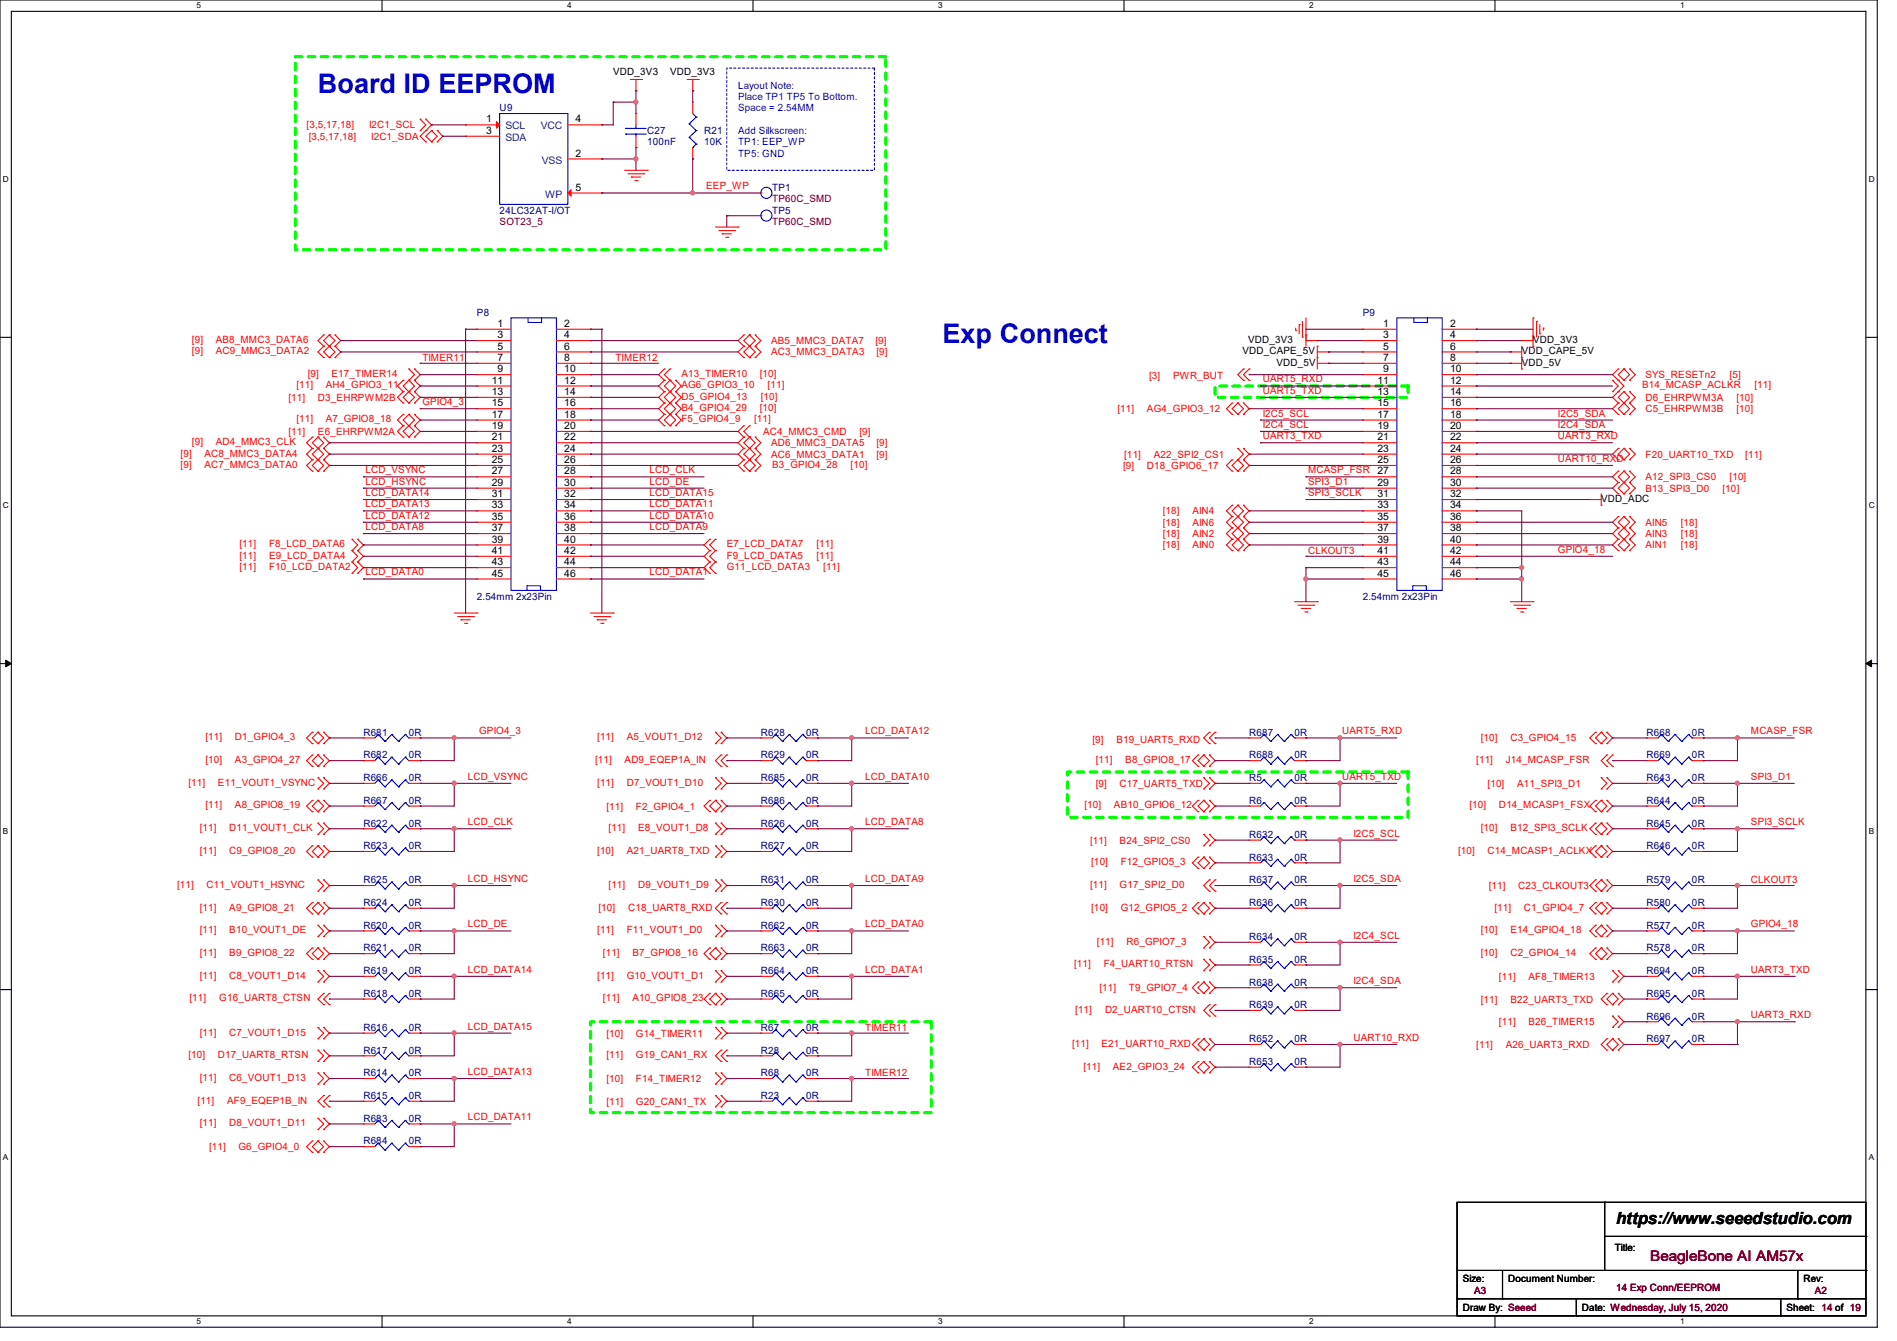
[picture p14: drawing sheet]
<svg xmlns="http://www.w3.org/2000/svg" width="297mm" height="210mm" viewBox="0 0 297 210" stroke-linecap="round" stroke-linejoin="round" font-family="sans-serif">
<defs><g id="words">
<g font-size="4.2" fill="#00f">
<text x="49.8" y="14.6">Board ID EEPROM</text>
<text x="147.6" y="53.7">Exp Connect</text>
</g>
<text font-size="2.6" x="253" y="191.8">https://www.seeedstudio.com</text>
<text font-size="2.3" fill="#800000" x="258.4" y="197.5">BeagleBone AI AM57x</text>
<g font-size="1.6">
<text x="96" y="11.8">VDD_3V3</text>
<text x="104.9" y="11.8">VDD_3V3</text>
<text x="76.1" y="19.2">1</text>
<text x="76.1" y="21">3</text>
<text x="90.1" y="19.2">4</text>
<text x="90.1" y="24.5">2</text>
<text x="90.1" y="29.8">5</text>
<text x="77.9" y="51.2">1</text>
<text x="77.9" y="53">3</text>
<text x="88.3" y="51.2">2</text>
<text x="88.3" y="53">4</text>
<text x="195.4" y="53.7">VDD_3V3</text>
<text x="216.6" y="51.2">1</text>
<text x="216.6" y="53">3</text>
<text x="227" y="51.2">2</text>
<text x="227" y="53">4</text>
<text x="240" y="53.7">VDD_3V3</text>
<text x="77.9" y="54.7">5</text>
<text x="77.9" y="56.5">7</text>
<text x="77.9" y="58.3">9</text>
<text x="88.3" y="54.7">6</text>
<text x="88.3" y="56.5">8</text>
<text x="88.3" y="58.3">10</text>
<text x="194.5" y="55.5">VDD_CAPE_5V</text>
<text x="199.9" y="57.3">VDD_5V</text>
<text x="216.6" y="54.7">5</text>
<text x="216.6" y="56.5">7</text>
<text x="216.6" y="58.3">9</text>
<text x="227" y="54.7">6</text>
<text x="227" y="56.5">8</text>
<text x="227" y="58.3">10</text>
<text x="238.3" y="57.3">VDD_5V</text>
<text x="238.3" y="55.5">VDD_CAPE_5V</text>
<text x="77" y="60.1">11</text>
<text x="77" y="61.8">13</text>
<text x="77" y="63.6">15</text>
<text x="77" y="65.4">17</text>
<text x="88.3" y="60.1">12</text>
<text x="88.3" y="61.8">14</text>
<text x="88.3" y="63.6">16</text>
<text x="88.3" y="65.4">18</text>
<text x="215.7" y="60.1">11</text>
<text x="215.7" y="61.8">13</text>
<text x="215.7" y="63.6">15</text>
<text x="215.7" y="65.4">17</text>
<text x="227" y="60.1">12</text>
<text x="227" y="61.8">14</text>
<text x="227" y="63.6">16</text>
<text x="227" y="65.4">18</text>
<text x="77" y="67.2">19</text>
<text x="77" y="69">21</text>
<text x="77" y="70.7">23</text>
<text x="88.3" y="67.2">20</text>
<text x="88.3" y="69">22</text>
<text x="88.3" y="70.7">24</text>
<text x="215.7" y="67.2">19</text>
<text x="215.7" y="69">21</text>
<text x="215.7" y="70.7">23</text>
<text x="227" y="67.2">20</text>
<text x="227" y="69">22</text>
<text x="227" y="70.7">24</text>
<text x="77" y="72.5">25</text>
<text x="77" y="74.3">27</text>
<text x="77" y="76.1">29</text>
<text x="77" y="77.9">31</text>
<text x="88.3" y="72.5">26</text>
<text x="88.3" y="74.3">28</text>
<text x="88.3" y="76.1">30</text>
<text x="88.3" y="77.9">32</text>
<text x="215.7" y="72.5">25</text>
<text x="215.7" y="74.3">27</text>
<text x="215.7" y="76.1">29</text>
<text x="215.7" y="77.9">31</text>
<text x="227" y="72.5">26</text>
<text x="227" y="74.3">28</text>
<text x="227" y="76.1">30</text>
<text x="227" y="77.9">32</text>
<text x="77" y="79.6">33</text>
<text x="77" y="81.4">35</text>
<text x="77" y="83.2">37</text>
<text x="88.3" y="79.6">34</text>
<text x="88.3" y="81.4">36</text>
<text x="88.3" y="83.2">38</text>
<text x="215.7" y="79.6">33</text>
<text x="215.7" y="81.4">35</text>
<text x="215.7" y="83.2">37</text>
<text x="227" y="79.6">34</text>
<text x="227" y="81.4">36</text>
<text x="227" y="83.2">38</text>
<text x="250.7" y="78.6">VDD_ADC</text>
<text x="77" y="85">39</text>
<text x="77" y="86.7">41</text>
<text x="77" y="88.5">43</text>
<text x="88.3" y="85">40</text>
<text x="88.3" y="86.7">42</text>
<text x="88.3" y="88.5">44</text>
<text x="215.7" y="85">39</text>
<text x="215.7" y="86.7">41</text>
<text x="215.7" y="88.5">43</text>
<text x="227" y="85">40</text>
<text x="227" y="86.7">42</text>
<text x="227" y="88.5">44</text>
<text x="77" y="90.3">45</text>
<text x="88.3" y="90.3">46</text>
<text x="215.7" y="90.3">45</text>
<text x="227" y="90.3">46</text>
<text x="252.8" y="196">Title:</text>
<text x="229" y="200.7">Size:</text>
<text x="236.1" y="200.7">Document Number:</text>
<text x="282.4" y="200.7">Rev:</text>
<text x="229" y="205.4">Draw By: Seeed</text>
<text x="247.7" y="205.4">Date: Wednesday, July 15, 2020</text>
<text x="279.7" y="205.4">Sheet: 14 of 19</text>
</g>
<g font-size="1.6" fill="#000080">
<text x="78.2" y="17.4">U9</text>
<text x="101.3" y="21">C27</text>
<text x="101.3" y="22.8">100nF</text>
<text x="110.2" y="21">R21</text>
<text x="110.2" y="22.8">10K</text>
<text x="120.9" y="29.9">TP1</text>
<text x="78.2" y="33.4">24LC32AT-I/OT</text>
<text x="120.9" y="33.4">TP5</text>
<text x="74.7" y="49.4">P8</text>
<text x="213.4" y="49.4">P9</text>
<text x="74.7" y="93.9">2.54mm 2x23Pin</text>
<text x="213.4" y="93.9">2.54mm 2x23Pin</text>
<text x="56.9" y="115.2">R681</text>
<text x="56.9" y="118.8">R682</text>
<text x="64" y="115.2">0R</text>
<text x="64" y="118.8">0R</text>
<text x="119.1" y="115.2">R628</text>
<text x="119.1" y="118.8">R629</text>
<text x="126.2" y="115.2">0R</text>
<text x="126.2" y="118.8">0R</text>
<text x="195.6" y="115.2">R687</text>
<text x="195.6" y="118.8">R688</text>
<text x="202.7" y="115.2">0R</text>
<text x="202.7" y="118.8">0R</text>
<text x="257.8" y="115.2">R668</text>
<text x="257.8" y="118.8">R669</text>
<text x="264.9" y="115.2">0R</text>
<text x="264.9" y="118.8">0R</text>
<text x="56.9" y="122.3">R666</text>
<text x="56.9" y="125.9">R667</text>
<text x="64" y="122.3">0R</text>
<text x="64" y="125.9">0R</text>
<text x="119.1" y="122.3">R685</text>
<text x="119.1" y="125.9">R686</text>
<text x="126.2" y="122.3">0R</text>
<text x="126.2" y="125.9">0R</text>
<text x="195.6" y="122.3">R5</text>
<text x="195.6" y="125.9">R6</text>
<text x="202.7" y="122.3">0R</text>
<text x="202.7" y="125.9">0R</text>
<text x="257.8" y="125.9">R644</text>
<text x="257.8" y="122.3">R643</text>
<text x="264.9" y="125.9">0R</text>
<text x="264.9" y="122.3">0R</text>
<text x="56.9" y="129.5">R622</text>
<text x="64" y="129.5">0R</text>
<text x="119.1" y="129.5">R626</text>
<text x="126.2" y="129.5">0R</text>
<text x="195.6" y="131.2">R632</text>
<text x="202.7" y="131.2">0R</text>
<text x="257.8" y="129.5">R645</text>
<text x="264.9" y="129.5">0R</text>
<text x="56.9" y="133">R623</text>
<text x="64" y="133">0R</text>
<text x="119.1" y="133">R627</text>
<text x="126.2" y="133">0R</text>
<text x="195.6" y="134.8">R633</text>
<text x="202.7" y="134.8">0R</text>
<text x="257.8" y="133">R646</text>
<text x="264.9" y="133">0R</text>
<text x="56.9" y="141.9">R624</text>
<text x="56.9" y="138.3">R625</text>
<text x="64" y="141.9">0R</text>
<text x="64" y="138.3">0R</text>
<text x="119.1" y="138.3">R631</text>
<text x="119.1" y="141.9">R630</text>
<text x="126.2" y="138.3">0R</text>
<text x="126.2" y="141.9">0R</text>
<text x="195.6" y="141.9">R636</text>
<text x="195.6" y="138.3">R637</text>
<text x="202.7" y="141.9">0R</text>
<text x="202.7" y="138.3">0R</text>
<text x="257.8" y="141.9">R580</text>
<text x="257.8" y="138.3">R579</text>
<text x="264.9" y="141.9">0R</text>
<text x="264.9" y="138.3">0R</text>
<text x="56.9" y="145.5">R620</text>
<text x="56.9" y="149">R621</text>
<text x="64" y="145.5">0R</text>
<text x="64" y="149">0R</text>
<text x="119.1" y="145.5">R662</text>
<text x="119.1" y="149">R663</text>
<text x="126.2" y="145.5">0R</text>
<text x="126.2" y="149">0R</text>
<text x="195.6" y="147.2">R634</text>
<text x="202.7" y="147.2">0R</text>
<text x="257.8" y="145.5">R577</text>
<text x="257.8" y="149">R578</text>
<text x="264.9" y="145.5">0R</text>
<text x="264.9" y="149">0R</text>
<text x="56.9" y="152.6">R619</text>
<text x="64" y="152.6">0R</text>
<text x="119.1" y="152.6">R664</text>
<text x="126.2" y="152.6">0R</text>
<text x="195.6" y="150.8">R635</text>
<text x="195.6" y="154.3">R638</text>
<text x="202.7" y="150.8">0R</text>
<text x="202.7" y="154.3">0R</text>
<text x="257.8" y="152.6">R694</text>
<text x="264.9" y="152.6">0R</text>
<text x="56.9" y="161.5">R616</text>
<text x="56.9" y="156.1">R618</text>
<text x="64" y="161.5">0R</text>
<text x="64" y="156.1">0R</text>
<text x="119.1" y="156.1">R665</text>
<text x="119.1" y="161.5">R67</text>
<text x="126.2" y="156.1">0R</text>
<text x="126.2" y="161.5">0R</text>
<text x="195.6" y="157.9">R639</text>
<text x="202.7" y="157.9">0R</text>
<text x="257.8" y="156.1">R695</text>
<text x="257.8" y="159.7">R696</text>
<text x="264.9" y="156.1">0R</text>
<text x="264.9" y="159.7">0R</text>
<text x="56.9" y="165">R617</text>
<text x="64" y="165">0R</text>
<text x="119.1" y="165">R28</text>
<text x="126.2" y="165">0R</text>
<text x="195.6" y="166.8">R653</text>
<text x="195.6" y="163.2">R652</text>
<text x="202.7" y="166.8">0R</text>
<text x="202.7" y="163.2">0R</text>
<text x="257.8" y="163.2">R697</text>
<text x="264.9" y="163.2">0R</text>
<text x="56.9" y="168.6">R614</text>
<text x="56.9" y="172.1">R615</text>
<text x="64" y="168.6">0R</text>
<text x="64" y="172.1">0R</text>
<text x="119.1" y="168.6">R68</text>
<text x="119.1" y="172.1">R23</text>
<text x="126.2" y="168.6">0R</text>
<text x="126.2" y="172.1">0R</text>
<text x="56.9" y="175.7">R683</text>
<text x="56.9" y="179.2">R684</text>
<text x="64" y="175.7">0R</text>
<text x="64" y="179.2">0R</text>
</g>
<g font-size="1.6" fill="#00f">
<text x="115.6" y="13.9">Layout Note:</text>
<text x="115.6" y="15.7">Place TP1 TP5 To Bottom.</text>
<text x="115.6" y="17.4">Space = 2.54MM</text>
<text x="115.6" y="21">Add Silkscreen:</text>
<text x="115.6" y="22.8">TP1: EEP_WP</text>
<text x="115.6" y="24.6">TP5: GND</text>
</g>
<g font-size="1.6" fill="#f00">
<text x="48" y="20.1">[3,5,17,18]</text>
<text x="48.3" y="21.9">[3,5,17,18]</text>
<text x="57.8" y="20.1">I2C1_SCL</text>
<text x="58.1" y="21.9">I2C1_SDA</text>
<text x="110.6" y="29.7">EEP_WP</text>
<text x="30.1" y="53.7">[9]</text>
<text x="33.8" y="53.7">AB8_MMC3_DATA6</text>
<text x="120.7" y="53.9">AB5_MMC3_DATA7</text>
<text x="137.1" y="53.9">[9]</text>
<text x="30.1" y="55.5">[9]</text>
<text x="33.8" y="55.5">AC9_MMC3_DATA2</text>
<text x="48.2" y="59.1">[9]</text>
<text x="51.9" y="59.1">E17_TIMER14</text>
<text x="66.1" y="56.6">TIMER11</text>
<text x="96.3" y="56.6">TIMER12</text>
<text x="106.7" y="59.1">A13_TIMER10</text>
<text x="119" y="59.1">[10]</text>
<text x="120.7" y="55.7">AC3_MMC3_DATA3</text>
<text x="137.2" y="55.7">[9]</text>
<text x="179.9" y="59.4">[3]</text>
<text x="183.7" y="59.4">PWR_BUT</text>
<text x="197.7" y="59.9">UART5_RXD</text>
<text x="257.6" y="59.2">SYS_RESETn2</text>
<text x="270.8" y="59.2">[5]</text>
<text x="45.2" y="62.8">[11]</text>
<text x="46.4" y="60.8">[11]</text>
<text x="49.8" y="62.8">D3_EHRPWM2B</text>
<text x="51" y="60.8">AH4_GPIO3_11</text>
<text x="66.1" y="63.5">GPIO4_3</text>
<text x="106.7" y="62.6">D5_GPIO4_13</text>
<text x="106.7" y="60.8">AG6_GPIO3_10</text>
<text x="106.7" y="64.4">B4_GPIO4_29</text>
<text x="119" y="64.4">[10]</text>
<text x="119.1" y="62.6">[10]</text>
<text x="120.2" y="60.8">[11]</text>
<text x="175" y="64.6">[11]</text>
<text x="179.6" y="64.6">AG4_GPIO3_12</text>
<text x="197.7" y="65.2">I2C5_SCL</text>
<text x="197.7" y="61.7">UART5_TXD</text>
<text x="243.9" y="65.2">I2C5_SDA</text>
<text x="257.1" y="60.8">B14_MCASP_ACLKR</text>
<text x="257.6" y="62.8">D6_EHRPWM3A</text>
<text x="257.6" y="64.6">C5_EHRPWM3B</text>
<text x="271.9" y="62.8">[10]</text>
<text x="271.9" y="64.6">[10]</text>
<text x="274.7" y="60.8">[11]</text>
<text x="28.3" y="71.5">[9]</text>
<text x="30.1" y="69.7">[9]</text>
<text x="32" y="71.5">AC8_MMC3_DATA4</text>
<text x="33.8" y="69.7">AD4_MMC3_CLK</text>
<text x="45.2" y="68.1">[11]</text>
<text x="46.4" y="66.2">[11]</text>
<text x="49.8" y="68.1">E6_EHRPWM2A</text>
<text x="51" y="66.2">A7_GPIO8_18</text>
<text x="106.7" y="66.2">F5_GPIO4_9</text>
<text x="118.1" y="66.2">[11]</text>
<text x="119.5" y="68.1">AC4_MMC3_CMD</text>
<text x="120.7" y="69.9">AD6_MMC3_DATA5</text>
<text x="120.7" y="71.7">AC6_MMC3_DATA1</text>
<text x="134.6" y="68.1">[9]</text>
<text x="137.2" y="69.9">[9]</text>
<text x="137.2" y="71.7">[9]</text>
<text x="176" y="71.7">[11]</text>
<text x="180.6" y="71.7">A22_SPI2_CS1</text>
<text x="197.7" y="68.8">UART3_TXD</text>
<text x="197.7" y="67">I2C4_SCL</text>
<text x="243.9" y="68.8">UART3_RXD</text>
<text x="243.9" y="67">I2C4_SDA</text>
<text x="257.6" y="71.7">F20_UART10_TXD</text>
<text x="273.3" y="71.7">[11]</text>
<text x="28.3" y="73.3">[9]</text>
<text x="32" y="73.3">AC7_MMC3_DATA0</text>
<text x="57.2" y="77.7">LCD_DATA14</text>
<text x="57.2" y="75.9">LCD_HSYNC</text>
<text x="57.2" y="74.1">LCD_VSYNC</text>
<text x="101.7" y="77.7">LCD_DATA15</text>
<text x="101.7" y="75.9">LCD_DE</text>
<text x="101.7" y="74.1">LCD_CLK</text>
<text x="120.9" y="73.3">B3_GPIO4_28</text>
<text x="133.2" y="73.3">[10]</text>
<text x="175.9" y="73.4">[9]</text>
<text x="179.6" y="73.4">D18_GPIO6_17</text>
<text x="204.8" y="74.1">MCASP_FSR</text>
<text x="204.8" y="77.7">SPI3_SCLK</text>
<text x="204.8" y="75.9">SPI3_D1</text>
<text x="243.9" y="72.3">UART10_RXD</text>
<text x="257.6" y="75.2">A12_SPI3_CS0</text>
<text x="257.6" y="77">B13_SPI3_D0</text>
<text x="269.7" y="77">[10]</text>
<text x="270.8" y="75.2">[10]</text>
<text x="57.2" y="83">LCD_DATA8</text>
<text x="57.2" y="79.5">LCD_DATA13</text>
<text x="57.2" y="81.2">LCD_DATA12</text>
<text x="101.7" y="83">LCD_DATA9</text>
<text x="101.7" y="81.2">LCD_DATA10</text>
<text x="101.7" y="79.5">LCD_DATA11</text>
<text x="182.1" y="80.6">[18]</text>
<text x="182.1" y="82.3">[18]</text>
<text x="186.7" y="80.6">AIN4</text>
<text x="186.7" y="82.3">AIN6</text>
<text x="257.6" y="82.3">AIN5</text>
<text x="263.1" y="82.3">[18]</text>
<text x="37.5" y="89.3">[11]</text>
<text x="37.5" y="87.5">[11]</text>
<text x="37.5" y="85.7">[11]</text>
<text x="42.1" y="89.3">F10_LCD_DATA2</text>
<text x="42.1" y="87.5">E9_LCD_DATA4</text>
<text x="42.1" y="85.7">F8_LCD_DATA6</text>
<text x="113.8" y="89.3">G11_LCD_DATA3</text>
<text x="113.8" y="87.5">F9_LCD_DATA5</text>
<text x="113.8" y="85.7">E7_LCD_DATA7</text>
<text x="127.8" y="85.7">[11]</text>
<text x="127.8" y="87.5">[11]</text>
<text x="128.9" y="89.3">[11]</text>
<text x="182.1" y="84.1">[18]</text>
<text x="182.1" y="85.9">[18]</text>
<text x="186.7" y="84.1">AIN2</text>
<text x="186.7" y="85.9">AIN0</text>
<text x="204.8" y="86.8">CLKOUT3</text>
<text x="243.9" y="86.6">GPIO4_18</text>
<text x="257.6" y="84.1">AIN3</text>
<text x="257.6" y="85.9">AIN1</text>
<text x="263.1" y="84.1">[18]</text>
<text x="263.1" y="85.9">[18]</text>
<text x="57.2" y="90.1">LCD_DATA0</text>
<text x="101.7" y="90.1">LCD_DATA1</text>
<text x="32.2" y="115.9">[11]</text>
<text x="32.2" y="119.5">[10]</text>
<text x="36.8" y="115.9">D1_GPIO4_3</text>
<text x="36.8" y="119.5">A3_GPIO4_27</text>
<text x="75" y="115">GPIO4_3</text>
<text x="93.2" y="119.5">[11]</text>
<text x="93.5" y="115.9">[11]</text>
<text x="97.8" y="119.5">AD9_EQEP1A_IN</text>
<text x="98.1" y="115.9">A5_VOUT1_D12</text>
<text x="135.5" y="115">LCD_DATA12</text>
<text x="171" y="116.3">[9]</text>
<text x="171.6" y="119.5">[11]</text>
<text x="174.8" y="116.3">B19_UART5_RXD</text>
<text x="176.2" y="119.5">B8_GPIO8_17</text>
<text x="210.1" y="115">UART5_RXD</text>
<text x="231.1" y="119.5">[11]</text>
<text x="231.9" y="116.1">[10]</text>
<text x="235.8" y="119.5">J14_MCASP_FSR</text>
<text x="236.5" y="116.1">C3_GPIO4_15</text>
<text x="274.1" y="115">MCASP_FSR</text>
<text x="29.5" y="123.1">[11]</text>
<text x="34.1" y="123.1">E11_VOUT1_VSYNC</text>
<text x="73.2" y="122.1">LCD_VSYNC</text>
<text x="93.5" y="123.1">[11]</text>
<text x="98.1" y="123.1">D7_VOUT1_D10</text>
<text x="135.5" y="122.1">LCD_DATA10</text>
<text x="171.6" y="123.2">[9]</text>
<text x="175.3" y="123.2">C17_UART5_TXD</text>
<text x="210.1" y="122.1">UART5_TXD</text>
<text x="232.9" y="123.2">[10]</text>
<text x="237.5" y="123.2">A11_SPI3_D1</text>
<text x="274.1" y="122.1">SPI3_D1</text>
<text x="31.3" y="130.2">[11]</text>
<text x="32.2" y="126.6">[11]</text>
<text x="35.9" y="130.2">D11_VOUT1_CLK</text>
<text x="36.8" y="126.6">A8_GPIO8_19</text>
<text x="73.2" y="129.2">LCD_CLK</text>
<text x="95" y="126.8">[11]</text>
<text x="95.3" y="130.2">[11]</text>
<text x="99.6" y="126.8">F2_GPIO4_1</text>
<text x="99.9" y="130.2">E8_VOUT1_D8</text>
<text x="135.5" y="129.2">LCD_DATA8</text>
<text x="169.8" y="126.6">[10]</text>
<text x="174.4" y="126.6">AB10_GPIO6_12</text>
<text x="211.9" y="131">I2C5_SCL</text>
<text x="230.1" y="126.6">[10]</text>
<text x="231.9" y="130.2">[10]</text>
<text x="234.7" y="126.6">D14_MCASP1_FSX</text>
<text x="236.5" y="130.2">B12_SPI3_SCLK</text>
<text x="274.1" y="129.2">SPI3_SCLK</text>
<text x="31.3" y="133.7">[11]</text>
<text x="35.9" y="133.7">C9_GPIO8_20</text>
<text x="93.5" y="133.7">[10]</text>
<text x="98.1" y="133.7">A21_UART8_TXD</text>
<text x="170.7" y="132.1">[11]</text>
<text x="170.9" y="135.5">[10]</text>
<text x="175.3" y="132.1">B24_SPI2_CS0</text>
<text x="175.5" y="135.5">F12_GPIO5_3</text>
<text x="228.3" y="133.7">[10]</text>
<text x="232.9" y="133.7">C14_MCASP1_ACLKX</text>
<text x="27.7" y="139.1">[11]</text>
<text x="31.3" y="142.6">[11]</text>
<text x="32.3" y="139.1">C11_VOUT1_HSYNC</text>
<text x="35.9" y="142.6">A9_GPIO8_21</text>
<text x="73.2" y="138.1">LCD_HSYNC</text>
<text x="93.7" y="142.6">[10]</text>
<text x="95.3" y="139.1">[11]</text>
<text x="98.3" y="142.6">C18_UART8_RXD</text>
<text x="99.9" y="139.1">D9_VOUT1_D9</text>
<text x="135.5" y="138.1">LCD_DATA9</text>
<text x="170.7" y="139.1">[11]</text>
<text x="170.9" y="142.6">[10]</text>
<text x="175.3" y="139.1">G17_SPI2_D0</text>
<text x="175.5" y="142.6">G12_GPIO5_2</text>
<text x="211.9" y="138.1">I2C5_SDA</text>
<text x="233.1" y="139.2">[11]</text>
<text x="234" y="142.6">[11]</text>
<text x="237.7" y="139.2">C23_CLKOUT3</text>
<text x="238.6" y="142.6">C1_GPIO4_7</text>
<text x="274.1" y="138.3">CLKOUT3</text>
<text x="31.3" y="146.2">[11]</text>
<text x="31.3" y="149.7">[11]</text>
<text x="35.9" y="146.2">B10_VOUT1_DE</text>
<text x="35.9" y="149.7">B9_GPIO8_22</text>
<text x="73.2" y="145.2">LCD_DE</text>
<text x="93.5" y="146.2">[11]</text>
<text x="94.4" y="149.7">[11]</text>
<text x="98.1" y="146.2">F11_VOUT1_D0</text>
<text x="99" y="149.7">B7_GPIO8_16</text>
<text x="135.5" y="145.2">LCD_DATA0</text>
<text x="171.7" y="148">[11]</text>
<text x="176.4" y="148">R6_GPIO7_3</text>
<text x="211.9" y="147">I2C4_SCL</text>
<text x="231.9" y="149.7">[10]</text>
<text x="231.9" y="146.2">[10]</text>
<text x="236.5" y="149.7">C2_GPIO4_14</text>
<text x="236.5" y="146.2">E14_GPIO4_18</text>
<text x="274.1" y="145.2">GPIO4_18</text>
<text x="31.3" y="153.3">[11]</text>
<text x="35.9" y="153.3">C8_VOUT1_D14</text>
<text x="73.2" y="152.4">LCD_DATA14</text>
<text x="93.5" y="153.3">[11]</text>
<text x="98.1" y="153.3">G10_VOUT1_D1</text>
<text x="135.5" y="152.4">LCD_DATA1</text>
<text x="168.2" y="151.5">[11]</text>
<text x="172.1" y="155.2">[11]</text>
<text x="172.8" y="151.5">F4_UART10_RTSN</text>
<text x="176.7" y="155.2">T9_GPIO7_4</text>
<text x="211.9" y="154.1">I2C4_SDA</text>
<text x="234.7" y="153.5">[11]</text>
<text x="239.3" y="153.5">AF8_TIMER13</text>
<text x="274.1" y="152.4">UART3_TXD</text>
<text x="29.7" y="156.8">[11]</text>
<text x="34.3" y="156.8">G16_UART8_CTSN</text>
<text x="73.2" y="161.2">LCD_DATA15</text>
<text x="94.4" y="156.8">[11]</text>
<text x="99" y="156.8">A10_GPIO8_23</text>
<text x="135.5" y="161.5">TIMER11</text>
<text x="168.4" y="158.6">[11]</text>
<text x="173" y="158.6">D2_UART10_CTSN</text>
<text x="231.9" y="157">[11]</text>
<text x="234.7" y="160.6">[11]</text>
<text x="236.5" y="157">B22_UART3_TXD</text>
<text x="239.3" y="160.6">B26_TIMER15</text>
<text x="274.1" y="159.5">UART3_RXD</text>
<text x="29.5" y="165.7">[10]</text>
<text x="31.3" y="162.2">[11]</text>
<text x="34.1" y="165.7">D17_UART8_RTSN</text>
<text x="35.9" y="162.2">C7_VOUT1_D15</text>
<text x="95" y="165.7">[11]</text>
<text x="95" y="162.3">[10]</text>
<text x="99.6" y="165.7">G19_CAN1_RX</text>
<text x="99.6" y="162.3">G14_TIMER11</text>
<text x="167.9" y="164">[11]</text>
<text x="169.6" y="167.5">[11]</text>
<text x="172.5" y="164">E21_UART10_RXD</text>
<text x="174.2" y="167.5">AE2_GPIO3_24</text>
<text x="211.9" y="163">UART10_RXD</text>
<text x="231.1" y="164.1">[11]</text>
<text x="235.8" y="164.1">A26_UART3_RXD</text>
<text x="30.9" y="172.8">[11]</text>
<text x="31.3" y="169.3">[11]</text>
<text x="35.6" y="172.8">AF9_EQEP1B_IN</text>
<text x="35.9" y="169.3">C6_VOUT1_D13</text>
<text x="73.2" y="168.4">LCD_DATA13</text>
<text x="95" y="173">[11]</text>
<text x="95" y="169.5">[10]</text>
<text x="99.6" y="173">G20_CAN1_TX</text>
<text x="99.6" y="169.5">F14_TIMER12</text>
<text x="135.5" y="168.6">TIMER12</text>
<text x="31.3" y="176.4">[11]</text>
<text x="35.9" y="176.4">D8_VOUT1_D11</text>
<text x="73.2" y="175.5">LCD_DATA11</text>
<text x="32.7" y="180.1">[11]</text>
<text x="37.3" y="180.1">G6_GPIO4_0</text>
</g>
<g font-size="1.6" fill="#004080">
<text x="79.1" y="20.3">SCL</text>
<text x="79.1" y="22.1">SDA</text>
<text x="84.7" y="20.3">VCC</text>
<text x="84.8" y="25.6">VSS</text>
<text x="85.3" y="30.9">WP</text>
</g>
<g font-size="1.6" fill="#800000">
<text x="78.2" y="35.2">SOT23_5</text>
<text x="120.9" y="31.7">TP60C_SMD</text>
<text x="120.9" y="35.2">TP60C_SMD</text>
<text x="230.8" y="202.7">A3</text>
<text x="253" y="202.2">14 Exp Conn/EEPROM</text>
<text x="284.1" y="202.7">A2</text>
</g>
<g font-size="1.3">
<text x="30.8" y="1.3">5</text>
<text x="88.8" y="1.3">4</text>
<text x="146.9" y="1.3">3</text>
<text x="205" y="1.3">2</text>
<text x="263.1" y="1.3">1</text>
<text x=".5" y="28.4">D</text>
<text x="292.6" y="28.4">D</text>
<text x=".5" y="79.5">C</text>
<text x="292.6" y="79.5">C</text>
<text x=".5" y="130.6">B</text>
<text x="292.6" y="130.6">B</text>
<text x=".5" y="181.7">A</text>
<text x="292.6" y="181.7">A</text>
<text x="30.8" y="207.4">5</text>
<text x="88.8" y="207.4">4</text>
<text x="146.9" y="207.4">3</text>
<text x="205" y="207.4">2</text>
<text x="263.1" y="207.4">1</text>
</g>
</g></defs>
<path d="M0 0h293.9v207.9h-293.9zM1.8 1.8h290.3v204.3h-290.3z" fill="none" stroke="#000" stroke-width=".17"/>
<g fill="#fff">
<path d="M30.8 .2h.7v1.4h-.7z"/>
<path d="M30.8 206.2h.7v1.4h-.7z"/>
</g>
<path d="M59.8 0v1.8M59.8 206.1v1.8" fill="none" stroke="#000" stroke-width=".17"/>
<g fill="#fff">
<path d="M88.8 .2h.7v1.4h-.7z"/>
<path d="M88.8 206.2h.7v1.4h-.7z"/>
</g>
<path d="M117.9 0v1.8M117.9 206.1v1.8" fill="none" stroke="#000" stroke-width=".17"/>
<g fill="#fff">
<path d="M146.9 .2h.7v1.4h-.7z"/>
<path d="M146.9 206.2h.7v1.4h-.7z"/>
</g>
<path d="M176 0v1.8M176 206.1v1.8" fill="none" stroke="#000" stroke-width=".17"/>
<g fill="#fff">
<path d="M205 .2h.7v1.4h-.7z"/>
<path d="M205 206.2h.7v1.4h-.7z"/>
</g>
<path d="M234.1 0v1.8M234.1 206.1v1.8" fill="none" stroke="#000" stroke-width=".17"/>
<g fill="#fff">
<path d="M263.1 .2h.6v1.4h-.6z"/>
<path d="M263.1 206.2h.6v1.4h-.6z"/>
<path d="M.5 27.3h.9v1.4h-.9z"/>
<path d="M292.6 27.3h.9v1.4h-.9z"/>
<path d="M.5 78.4h.9v1.4h-.9z"/>
<path d="M292.6 78.4h.9v1.4h-.9z"/>
</g>
<path d="M0 52.8h1.8M292.1 52.8h1.8" fill="none" stroke="#000" stroke-width=".17"/>
<g fill="#fff">
<path d="M.5 129.5h.8v1.4h-.8z"/>
<path d="M292.6 129.5h.8v1.4h-.8z"/>
</g>
<path d="M0 103.9h1.8M292.1 103.9h1.8" fill="none" stroke="#000" stroke-width=".17"/>
<path d="M.9 103.4l.9 .5-.9 .5zM292.1 103.9l.9-.5v1z" fill="#000" stroke="#000" stroke-width=".16"/>
<g fill="#fff">
<path d="M.5 180.5h.8v1.4h-.8z"/>
<path d="M292.6 180.5h.8v1.4h-.8z"/>
</g>
<g fill="none" stroke="#000" stroke-width=".17">
<path d="M0 155h1.8M292.1 155h1.8M228.1 188.3h64v17.8h-64zM228.1 199h64M235.2 199v4.4M251.2 188.3h.1M251.2 188.3v10.7M251.2 193.6h40.9M281.5 199v4.4M292.1 199h.1M292.1 193.6h.1M228.1 203.4h.1"/>
<path d="M228.1 203.4h64M235.2 203.4h.1M246.8 206.1h.1M246.8 203.4v2.7M278.8 206.1h.1M278.8 203.4v2.7M281.5 203.4h.1"/>
</g>
<path d="M113.8 10.7h23.1v16h-23.1z" fill="none" stroke="#00f" stroke-width=".17" stroke-dasharray=".3 .3"/>
<path d="M46.2 8.9h92.5v30.2h-92.5zM190.2 60.5h30.3v1.7h-30.3zM167.1 120.9h53.4v7.1h-53.4zM92.5 160h53.3v14.2h-53.3z" fill="none" stroke="#0f0" stroke-width=".51" stroke-dasharray="1 1"/>
<g fill="none" stroke="#f00" stroke-width=".17">
<path d="M65.8 18.7h.1M65.8 18.7l.9 .9-.9 .8M66.7 18.7h.1M66.7 18.7l.9 .9-1.8 1.7 .9 .9M72.9 19.6h.1M72.9 19.6h5.3M88.9 19.6h5.3M94.2 19.6h.1M98.7 12.4h1.8M99.6 14.2h.1M99.6 17.8h.1M99.6 12.4v1.8"/>
<path d="M99.6 17.8v1.8M100.5 12.4h.1M107.6 12.4h1.7M108.5 14.2h.1M108.5 16h.1M108.5 12.4v1.8M108.5 16v1.8M109.3 12.4h.1M65.8 20.4h.1M66.7 20.4h.1M66.7 22.2h.1M67.6 22.2h.1"/>
<path d="M67.6 20.4h.1M67.6 20.4l.9 .9-.9 .9M67.6 20.4l-.9 .9 .9 .9M68.5 20.4h.1M68.5 22.2h.1M68.5 20.4l.8 .9-.8 .9M72.9 21.3h.1M72.9 21.3h5.3M88.9 24.9h5.3M88.9 30.2h5.3M94.2 24.9h.1M94.2 30.2h.1"/>
<path d="M97.8 26.7h3.5M98.3 27.2h2.5M98.8 27.7h.1M98.8 27.7h1.5M99.4 28.3h.3M99.6 23.1h.1M99.6 21.3v1.8M99.7 28.3h.1M100.8 27.2h.1M101.3 26.7h.1M108.5 24.9h.1M108.5 23.1v1.8"/>
<path d="M112 35.6h3.6M112.6 36.1h2.4M113.1 36.6h.1M113.1 36.6h1.4M113.6 37.2h.4M114 37.2h.1M115 36.1h.1M115.6 35.6h.1M119.1 30.2h.1M119.1 33.8h.1M50.7 52.5h.1M50.7 54.2h.1"/>
<path d="M50.7 56h.1M50.7 52.5l-.9 .8 .9 .9M50.7 54.2l-.9 .9 .9 .9M51.6 54.2h.1M51.6 52.5h.1M51.6 56h.1M51.6 52.5l.9 .8-1.8 1.8 .9 .9M51.6 52.5l-.9 .8 1.8 1.8-.9 .9M52.5 52.5h.1M52.5 54.2h.1M52.5 56h.1M52.5 52.5l.8 .8-.8 .9"/>
<path d="M52.5 54.2l.8 .9-.8 .9M63.1 59.6h.1M63.1 59.6l-.9 .9 .9 .8M64 59.6h.1M64 57.8h.1M64 57.8l.9 .9-1.8 1.8 1.8 1.7-.9 .9M64 59.6l.9 .9-1.8 1.7 .9 .9M64.9 59.6h.1M64.9 57.8h.1M64.9 57.8l.9 .9-.9 .9M64.9 59.6l.9 .9-.9 .8M74.7 51.6h.1"/>
<path d="M74.7 53.3h.1M74.7 55.1h.1M74.7 56.9h.1M74.7 58.7h.1M74.7 56.9h5.3M74.7 53.3h5.3M74.7 55.1h5.3M74.7 51.6h5.3M74.7 58.7h5.3M87.1 56.9h5.4M87.1 53.3h5.4M87.1 55.1h5.4"/>
<path d="M87.1 51.6h5.4M87.1 58.7h5.4M92.5 51.6h.1M92.5 53.3h.1M92.5 55.1h.1M92.5 56.9h.1M92.5 58.7h.1M104 59.6h.1M104 57.8h.1M104 57.8l-.9 .9 .9 .9M104 59.6l-.9 .9 .9 .8M104.9 59.6h.1"/>
<path d="M104.9 57.8h.1M104.9 57.8l-.9 .9 1.8 1.8-1.8 1.7 1.8 1.8-1.8 1.8 .9 .9M104.9 59.6l-.9 .9 1.8 1.7-1.8 1.8 1.8 1.8-.9 .9M105.8 59.6h.1M105.8 59.6l.9 .9-.9 .8M116.5 52.5h.1M116.5 54.2h.1M116.5 56h.1M116.5 52.5l-.9 .8 .9 .9M116.5 54.2l-.9 .9 .9 .9M117.3 54.2h.1M117.3 52.5h.1"/>
<path d="M117.3 56h.1M117.3 52.5l-.8 .8 1.7 1.8-.9 .9M117.3 52.5l.9 .8-1.7 1.8 .8 .9M118.2 52.5h.1M118.2 54.2h.1M118.2 56h.1M118.2 52.5l.9 .8-.9 .9M118.2 54.2l.9 .9-.9 .9M194.7 57.8h.1M194.7 59.6h.1M194.7 57.8l-.9 .9 .9 .9M195.6 57.8h.1"/>
<path d="M195.6 59.6h.1M195.6 57.8l-.9 .9 .9 .9M202.9 51.7h.1M202.9 51.4v.3M203.4 50.8h.1M203.4 50.8v1.5M203.9 52.8h.1M203.9 50.3v2.5M204.5 53.3h.1M204.5 52.5h.1M204.5 49.8v4.4M204.5 53.3h1.7"/>
<path d="M206.2 56h.1M206.2 53.3h.1M206.2 54.2h.1M206.2 56.9h1.8M206.2 54.2v3.6M206.2 55.1h1.8M208 56.9h.1M208 55.1h.1M213.4 51.6h.1M213.4 53.3h.1M213.4 55.1h.1M213.4 56.9h.1"/>
<path d="M213.4 58.7h.1M213.4 56.9h5.3M213.4 53.3h5.3M213.4 55.1h5.3M213.4 51.6h5.3M213.4 58.7h5.3M225.8 56.9h5.3M225.8 53.3h5.3M225.8 55.1h5.3M225.8 51.6h5.3M225.8 58.7h5.3M231.1 51.6h.1"/>
<path d="M231.1 53.3h.1M231.1 55.1h.1M231.1 56.9h.1M231.1 58.7h.1M236.5 56.9h.1M236.5 55.1h.1M236.5 56.9h1.8M236.5 55.1h1.8M238.3 57.8h.1M238.3 53.3h.1M238.3 56h.1M238.3 54.2v3.6"/>
<path d="M238.3 53.3h1.7M240 49.8h.1M240 54.2h.1M240 49.8v4.4M240.6 50.3h.1M240.6 50.3v2.5M241.1 52.3h.1M241.1 50.8v1.5M241.6 51.4h.1M241.6 51.4v.3M252.5 59.6h.1M252.5 59.6l.9 .9-.9 .8"/>
<path d="M253.4 57.8h.1M253.4 59.6h.1M253.4 57.8l-.9 .9 1.8 1.8-1.8 1.7 .9 .9M254.3 59.6h.1M254.3 57.8h.1M254.3 57.8l-.9 .9 .9 .9M254.3 57.8l.8 .9-.8 .9M255.1 57.8h.1M255.1 59.6h.1M255.1 57.8l.9 .9-.9 .9M48.9 72h.1M48.9 73.8h.1"/>
<path d="M48.9 70.2h.1M48.9 68.5h.1M48.9 72l-.9 .9 .9 .9M48.9 70.2l-.9 .9 .9 .9M48.9 68.5l-.9 .8 .9 .9M49.8 73.8h.1M49.8 72h.1M49.8 70.2h.1M49.8 68.5h.1M49.8 68.5l.9 .8-1.8 1.8 1.8 1.8-.9 .9M49.8 68.5l-.9 .8 1.8 1.8-1.8 1.8 .9 .9M50.7 72h.1"/>
<path d="M50.7 73.8h.1M50.7 70.2h.1M50.7 68.5h.1M50.7 72l.9 .9-.9 .9M50.7 68.5l.9 .8-.9 .9M50.7 70.2l.9 .9-.9 .9M63.1 61.3h.1M63.1 63.1h.1M63.1 66.7h.1M63.1 68.5h.1M63.1 64.9h.1M63.1 61.3l-.9 .9 .9 .9"/>
<path d="M63.1 64.9l-.9 .9 .9 .9M63.1 66.7l-.9 .9 .9 .9M64 61.3h.1M64 63.1h.1M64 68.5h.1M64 66.7h.1M64 64.9h.1M64 64.9l.9 .9-1.8 1.8 .9 .9M64 64.9l-.9 .9 .9 .9M64 66.7l.9 .9-.9 .9M64.9 61.3h.1M64.9 63.1h.1"/>
<path d="M64.9 66.7h.1M64.9 68.5h.1M64.9 64.9h.1M64.9 64.9l.9 .9-.9 .9M64.9 66.7l.9 .9-.9 .9M64.9 61.3l.9 .9-.9 .9M74.7 60.5h.1M74.7 62.2h.1M74.7 64h.1M74.7 65.8h.1M74.7 67.6h.1M74.7 69.3h.1"/>
<path d="M74.7 71.1h.1M74.7 72.9h.1M74.7 74.7h.1M74.7 76.5h.1M74.7 78.2h.1M74.7 78.2h5.3M74.7 60.5h5.3M74.7 62.2h5.3M74.7 64h5.3M74.7 65.8h5.3M74.7 67.6h5.3M74.7 69.3h5.3"/>
<path d="M74.7 71.1h5.3M74.7 72.9h5.3M74.7 74.7h5.3M74.7 76.5h5.3M87.1 78.2h5.4M87.1 60.5h5.4M87.1 62.2h5.4M87.1 64h5.4M87.1 65.8h5.4M87.1 67.6h5.4M87.1 69.3h5.4M87.1 71.1h5.4"/>
<path d="M87.1 72.9h5.4M87.1 74.7h5.4M87.1 76.5h5.4M92.5 60.5h.1M92.5 62.2h.1M92.5 64h.1M92.5 65.8h.1M92.5 67.6h.1M92.5 69.3h.1M92.5 71.1h.1M92.5 72.9h.1M92.5 74.7h.1"/>
<path d="M92.5 76.5h.1M92.5 78.2h.1M104 61.3h.1M104 63.1h.1M104 64.9h.1M104 66.7h.1M104 64.9l-.9 .9 .9 .9M104 61.3l-.9 .9 .9 .9M104 63.1l-.9 .9 .9 .9M104.9 63.1h.1M104.9 61.3h.1M104.9 66.7h.1"/>
<path d="M104.9 64.9h.1M105.8 61.3h.1M105.8 63.1h.1M105.8 64.9h.1M105.8 66.7h.1M105.8 61.3l.9 .9-.9 .9M105.8 64.9l.9 .9-.9 .9M105.8 63.1l.9 .9-.9 .9M116.5 68.5h.1M116.5 70.2h.1M116.5 72h.1M116.5 66.7h.1"/>
<path d="M116.5 73.8h.1M116.5 68.5l-.9 .8 .9 .9M116.5 72l-.9 .9 .9 .9M116.5 70.2l-.9 .9 .9 .9M116.5 66.7l-.9 .9 .9 .9M117.3 70.2h.1M117.3 68.5h.1M117.3 72h.1M117.3 66.7h.1M117.3 73.8h.1M117.3 68.5l-.8 .8 1.7 1.8-1.7 1.8 .8 .9M117.3 66.7l-.8 .9 1.7 1.7-1.7 1.8 1.7 1.8-.9 .9"/>
<path d="M118.2 68.5h.1M118.2 70.2h.1M118.2 72h.1M118.2 73.8h.1M118.2 72l.9 .9-.9 .9M118.2 68.5l.9 .8-.9 .9M118.2 70.2l.9 .9-.9 .9M192.9 63.1h.1M192.9 64.9h.1M192.9 72h.1M192.9 73.8h.1M192.9 79.1h.1"/>
<path d="M192.9 63.1l-.9 .9 .9 .9M192.9 72l-.9 .9 .9 .9M192.9 79.1l-.9 .9 .9 .9M193.8 64.9h.1M193.8 63.1h.1M193.8 73.8h.1M193.8 72h.1M193.8 79.1h.1M193.8 70.2h.1M193.8 72l.9 .9-.9 .9M193.8 63.1l-.9 .9 .9 .9M193.8 63.1l.9 .9-.9 .9"/>
<path d="M193.8 70.2l.9 .9-1.8 1.8 .9 .9M193.8 79.1l-.9 .9 1.8 1.8-1.8 1.8 1.8 1.7-.9 .9M193.8 79.1l.9 .9-1.8 1.8 .9 .9M194.7 63.1h.1M194.7 64.9h.1M194.7 72h.1M194.7 73.8h.1M194.7 79.1h.1M194.7 70.2h.1M194.7 70.2l.9 .9-.9 .9M194.7 63.1l.9 .9-.9 .9M194.7 72l.9 .9-.9 .9"/>
<path d="M194.7 79.1l.9 .9-.9 .9M213.4 60.5h.1M213.4 62.2h.1M213.4 64h.1M213.4 65.8h.1M213.4 67.6h.1M213.4 69.3h.1M213.4 71.1h.1M213.4 72.9h.1M213.4 74.7h.1M213.4 76.5h.1M213.4 78.2h.1"/>
<path d="M213.4 78.2h5.3M213.4 60.5h5.3M213.4 62.2h5.3M213.4 64h5.3M213.4 65.8h5.3M213.4 67.6h5.3M213.4 69.3h5.3M213.4 71.1h5.3M213.4 72.9h5.3M213.4 74.7h5.3M213.4 76.5h5.3M225.8 78.2h5.3"/>
<path d="M225.8 60.5h5.3M225.8 62.2h5.3M225.8 64h5.3M225.8 65.8h5.3M225.8 67.6h5.3M225.8 69.3h5.3M225.8 71.1h5.3M225.8 72.9h5.3M225.8 74.7h5.3M225.8 76.5h5.3M231.1 60.5h.1M231.1 62.2h.1"/>
<path d="M231.1 64h.1M231.1 65.8h.1M231.1 67.6h.1M231.1 69.3h.1M231.1 71.1h.1M231.1 72.9h.1M231.1 74.7h.1M231.1 76.5h.1M231.1 78.2h.1M248.9 78.2h.1M248.9 78.2h1.8M250.7 79.1h.1"/>
<path d="M250.7 77.3v1.8M252.5 61.3h.1M253.4 73.8h.1M253.4 75.6h.1M253.4 77.3h.1M253.4 61.3h.1M253.4 63.1h.1M253.4 70.2h.1M253.4 72h.1M253.4 64.9h.1M253.4 73.8l-.9 .9 .9 .9M253.4 70.2l-.9 .9 .9 .9"/>
<path d="M253.4 75.6l-.9 .9 .9 .8M253.4 63.1l-.9 .9 .9 .9M254.3 75.6h.1M254.3 73.8h.1M254.3 77.3h.1M254.3 63.1h.1M254.3 61.3h.1M254.3 72h.1M254.3 70.2h.1M254.3 64.9h.1M254.3 73.8l-.9 .9 1.7 1.8-.8 .8M254.3 73.8l.8 .9-1.7 1.8 .9 .8"/>
<path d="M254.3 61.3l-.9 .9 1.7 1.8-.8 .9M254.3 61.3l.8 .9-1.7 1.8 .9 .9M254.3 70.2l-.9 .9 .9 .9M254.3 70.2l.8 .9-.8 .9M255.1 73.8h.1M255.1 75.6h.1M255.1 77.3h.1M255.1 61.3h.1M255.1 63.1h.1M255.1 70.2h.1M255.1 72h.1M255.1 64.9h.1"/>
<path d="M255.1 70.2l.9 .9-.9 .9M255.1 73.8l.9 .9-.9 .9M255.1 75.6l.9 .9-.9 .8M255.1 61.3l.9 .9-.9 .9M255.1 63.1l.9 .9-.9 .9M55.1 88h.1M55.1 89.8h.1M55.1 86.2h.1M55.1 84.5h.1M55.1 88l.9 .9-.9 .9M55.1 86.2l.9 .9-.9 .9M55.1 84.5l.9 .8-.9 .9"/>
<path d="M56 89.8h.1M56 88h.1M56 86.2h.1M56 84.5h.1M56 88l.9 .9-.9 .9M56 86.2l.9 .9-.9 .9M56 84.5l.9 .8-.9 .9M71.1 96h3.6M71.7 96.6h2.4M72.2 97.1h.1M72.2 97.1h1.4M72.7 97.6h.4"/>
<path d="M73.1 97.6h.1M74.1 96.6h.1M74.7 96h.1M74.7 80h.1M74.7 81.8h.1M74.7 83.6h.1M74.7 85.3h.1M74.7 87.1h.1M74.7 88.9h.1M74.7 90.7h.1M74.7 80h5.3M74.7 81.8h5.3"/>
<path d="M74.7 83.6h5.3M74.7 85.3h5.3M74.7 87.1h5.3M74.7 88.9h5.3M74.7 90.7h5.3M87.1 80h5.4M87.1 81.8h5.4M87.1 83.6h5.4M87.1 85.3h5.4M87.1 87.1h5.4M87.1 88.9h5.4M87.1 90.7h5.4"/>
<path d="M92.5 80h.1M92.5 81.8h.1M92.5 83.6h.1M92.5 85.3h.1M92.5 87.1h.1M92.5 88.9h.1M92.5 90.7h.1M92.5 96h3.5M93 96.6h2.5M93.5 97.1h.1M93.5 97.1h1.5M94.1 97.6h.3"/>
<path d="M94.4 97.6h.1M95.5 96.6h.1M96 96h.1M111.1 88h.1M111.1 89.8h.1M111.1 86.2h.1M111.1 84.5h.1M111.1 88l-.9 .9 .9 .9M111.1 86.2l-.9 .9 .9 .9M111.1 84.5l-.9 .8 .9 .9M112 89.8h.1M112 88h.1"/>
<path d="M112 86.2h.1M112 84.5h.1M112 88l-.9 .9 .9 .9M112 86.2l-.9 .9 .9 .9M112 84.5l-.9 .8 .9 .9M192.9 80.9h.1M192.9 82.7h.1M192.9 84.5h.1M192.9 86.2h.1M192.9 82.7l-.9 .9 .9 .9M192.9 80.9l-.9 .9 .9 .9M192.9 84.5l-.9 .8 .9 .9"/>
<path d="M193.8 80.9h.1M193.8 82.7h.1M193.8 84.5h.1M193.8 86.2h.1M193.8 82.7l.9 .9-1.8 1.7 .9 .9M194.7 80.9h.1M194.7 82.7h.1M194.7 84.5h.1M194.7 86.2h.1M194.7 82.7l.9 .9-.9 .9M194.7 84.5l.9 .8-.9 .9M194.7 80.9l.9 .9-.9 .9"/>
<path d="M202.7 94.2h3.5M203.2 94.8h2.5M203.8 95.3h.1M203.8 95.3h1.4M204.3 95.8h.3M204.6 95.8h.1M205.7 94.8h.1M206.2 94.2h.1M213.4 80h.1M213.4 81.8h.1M213.4 83.6h.1M213.4 85.3h.1"/>
<path d="M213.4 87.1h.1M213.4 88.9h.1M213.4 90.7h.1M213.4 80h5.3M213.4 81.8h5.3M213.4 83.6h5.3M213.4 85.3h5.3M213.4 87.1h5.3M213.4 88.9h5.3M213.4 90.7h5.3M225.8 80h5.3M225.8 81.8h5.3"/>
<path d="M225.8 83.6h5.3M225.8 85.3h5.3M225.8 87.1h5.3M225.8 88.9h5.3M225.8 90.7h5.3M231.1 80h.1M231.1 81.8h.1M231.1 83.6h.1M231.1 85.3h.1M231.1 87.1h.1M231.1 88.9h.1M231.1 90.7h.1"/>
<path d="M236.5 94.2h3.5M237 94.8h2.5M237.5 95.3h.1M237.5 95.3h1.5M238.1 95.8h.3M238.4 95.8h.1M239.5 94.8h.1M240 94.2h.1M253.4 80.9h.1M253.4 82.7h.1M253.4 84.5h.1M253.4 86.2h.1"/>
<path d="M253.4 80.9l-.9 .9 .9 .9M253.4 84.5l-.9 .8 .9 .9M253.4 82.7l-.9 .9 .9 .9M254.3 82.7h.1M254.3 80.9h.1M254.3 84.5h.1M254.3 86.2h.1M254.3 80.9l-.9 .9 1.7 1.8-1.7 1.7 .9 .9M254.3 80.9l.8 .9-1.7 1.8 1.7 1.7-.8 .9M255.1 80.9h.1M255.1 82.7h.1M255.1 84.5h.1"/>
<path d="M255.1 86.2h.1M255.1 84.5l.9 .8-.9 .9M255.1 80.9l.9 .9-.9 .9M255.1 82.7l.9 .9-.9 .9M48.9 116.5h.1M48.9 114.7h.1M48.9 118.2h.1M48.9 114.7l-.9 .9 .9 .9M48.9 118.2l-.9 .9 .9 .9M49.8 114.7h.1M49.8 116.5h.1M49.8 118.2h.1"/>
<path d="M49.8 114.7l.9 .9-.9 .9M49.8 118.2l-.9 .9 .9 .9M49.8 114.7l-.9 .9 .9 .9M49.8 118.2l.9 .9-.9 .9M50.7 116.5h.1M50.7 114.7h.1M50.7 118.2h.1M50.7 114.7l.9 .9-.9 .9M50.7 118.2l.9 .9-.9 .9M56.9 115.6h.1M56.9 119.1h.1M56.9 115.6h1.8"/>
<path d="M56.9 119.1h1.8M64 115.6h1.8M64 119.1h1.8M65.8 115.6h.1M65.8 119.1h.1M112 114.7h.1M112 116.5h.1M112 114.7l.9 .9-.9 .9M112.9 116.5h.1M112.9 114.7h.1M112.9 118.2h.1M112.9 114.7l.9 .9-.9 .9"/>
<path d="M112.9 118.2l-.9 .9 .9 .9M113.8 118.2h.1M113.8 118.2l-.9 .9 .9 .9M119.1 115.6h.1M119.1 119.1h.1M119.1 115.6h1.8M119.1 119.1h1.8M126.2 115.6h1.8M126.2 119.1h1.8M128 115.6h.1M128 119.1h.1M187.6 118.2h.1"/>
<path d="M187.6 118.2l-.9 .9 .9 .9M188.5 118.2h.1M188.5 118.2l.9 .9-.9 .9M188.5 118.2l-.9 .9 .9 .9M189.4 118.2h.1M189.4 114.7h.1M189.4 116.5h.1M189.4 118.2l.8 .9-.8 .9M189.4 114.7l-.9 .9 .9 .9M190.2 114.7h.1M190.2 116.5h.1M190.2 114.7l-.8 .9 .8 .9"/>
<path d="M195.6 115.6h.1M195.6 119.1h.1M195.6 115.6h1.8M195.6 119.1h1.8M202.7 115.6h1.8M202.7 119.1h1.8M204.5 115.6h.1M204.5 119.1h.1M249.8 114.7h.1M249.8 116.5h.1M249.8 114.7l-.9 .9 .9 .9M250.7 116.5h.1"/>
<path d="M250.7 114.7h.1M250.7 114.7l-.9 .9 .9 .9M250.7 114.7l.9 .9-.9 .9M251.6 114.7h.1M251.6 116.5h.1M251.6 118.2h.1M251.6 114.7l.9 .9-.9 .9M251.6 118.2l-.9 .9 .9 .9M252.5 118.2h.1M252.5 118.2l-.9 .9 .9 .9M257.8 115.6h.1M257.8 119.1h.1"/>
<path d="M257.8 115.6h1.8M257.8 119.1h1.8M264.9 115.6h1.8M264.9 119.1h1.8M266.7 115.6h.1M266.7 119.1h.1M48.9 132.5h.1M48.9 134.2h.1M48.9 127.1h.1M48.9 125.3h.1M48.9 120h.1M48.9 132.5l-.9 .8 .9 .9"/>
<path d="M48.9 125.3l-.9 .9 .9 .9M49.8 137.8h.1M49.8 139.6h.1M49.8 128.9h.1M49.8 130.7h.1M49.8 134.2h.1M49.8 132.5h.1M49.8 125.3h.1M49.8 127.1h.1M49.8 121.8h.1M49.8 123.6h.1M49.8 120h.1"/>
<path d="M49.8 137.8l.9 .9-.9 .9M49.8 128.9l.9 .9-.9 .9M49.8 132.5l.9 .8-.9 .9M49.8 132.5l-.9 .8 .9 .9M49.8 125.3l.9 .9-.9 .9M49.8 125.3l-.9 .9 .9 .9M49.8 121.8l.9 .9-.9 .9M50.7 139.6h.1M50.7 137.8h.1M50.7 130.7h.1M50.7 128.9h.1M50.7 132.5h.1"/>
<path d="M50.7 134.2h.1M50.7 127.1h.1M50.7 125.3h.1M50.7 123.6h.1M50.7 121.8h.1M50.7 120h.1M50.7 137.8l.9 .9-.9 .9M50.7 128.9l.9 .9-.9 .9M50.7 132.5l.9 .8-.9 .9M50.7 125.3l.9 .9-.9 .9M50.7 121.8l.9 .9-.9 .9M56.9 133.3h.1"/>
<path d="M56.9 122.7h.1M56.9 138.7h.1M56.9 126.2h.1M56.9 129.8h.1M56.9 133.3h1.8M56.9 126.2h1.8M56.9 138.7h1.8M56.9 122.7h1.8M56.9 129.8h1.8M64 133.3h1.8M64 126.2h1.8M64 138.7h1.8"/>
<path d="M64 122.7h1.8M64 129.8h1.8M65.8 133.3h.1M65.8 122.7h.1M65.8 138.7h.1M65.8 126.2h.1M65.8 129.8h.1M111.1 125.3h.1M111.1 127.1h.1M111.1 125.3l-.9 .9 .9 .9M112 128.9h.1M112 130.7h.1"/>
<path d="M112 132.5h.1M112 134.2h.1M112 137.8h.1M112 139.6h.1M112 121.8h.1M112 123.6h.1M112 127.1h.1M112 125.3h.1M112 128.9l.9 .9-.9 .9M112 132.5l.9 .8-.9 .9M112 137.8l.9 .9-.9 .9M112 121.8l.9 .9-.9 .9"/>
<path d="M112 125.3l-.9 .9 .9 .9M112 125.3l.9 .9-.9 .9M112.9 130.7h.1M112.9 128.9h.1M112.9 134.2h.1M112.9 132.5h.1M112.9 139.6h.1M112.9 137.8h.1M112.9 120h.1M112.9 123.6h.1M112.9 121.8h.1M112.9 125.3h.1"/>
<path d="M112.9 127.1h.1M112.9 137.8l.9 .9-.9 .9M112.9 128.9l.9 .9-.9 .9M112.9 132.5l.9 .8-.9 .9M112.9 121.8l.9 .9-.9 .9M112.9 125.3l.9 .9-.9 .9M113.8 120h.1M119.1 138.7h.1M119.1 129.8h.1M119.1 133.3h.1M119.1 122.7h.1M119.1 126.2h.1"/>
<path d="M119.1 133.3h1.8M119.1 126.2h1.8M119.1 138.7h1.8M119.1 122.7h1.8M119.1 129.8h1.8M126.2 133.3h1.8M126.2 126.2h1.8M126.2 138.7h1.8M126.2 122.7h1.8M126.2 129.8h1.8M128 138.7h.1M128 129.8h.1"/>
<path d="M128 133.3h.1M128 122.7h.1M128 126.2h.1M187.6 134.2h.1M187.6 136h.1M187.6 120h.1M187.6 127.1h.1M187.6 125.3h.1M187.6 134.2l-.9 .9 .9 .9M187.6 125.3l-.9 .9 .9 .9M188.5 136h.1M188.5 134.2h.1"/>
<path d="M188.5 132.5h.1M188.5 130.7h.1M188.5 120h.1M188.5 125.3h.1M188.5 127.1h.1M188.5 123.6h.1M188.5 121.8h.1M188.5 134.2l.9 .9-.9 .9M188.5 134.2l-.9 .9 .9 .9M188.5 130.7l.9 .9-.9 .9M188.5 125.3l.9 .9-.9 .9M188.5 125.3l-.9 .9 .9 .9"/>
<path d="M188.5 121.8l.9 .9-.9 .9M189.4 134.2h.1M189.4 136h.1M189.4 139.6h.1M189.4 137.8h.1M189.4 130.7h.1M189.4 132.5h.1M189.4 120h.1M189.4 127.1h.1M189.4 125.3h.1M189.4 121.8h.1M189.4 123.6h.1"/>
<path d="M189.4 125.3l.8 .9-.8 .9M189.4 134.2l.8 .9-.8 .9M189.4 130.7l.8 .9-.8 .9M189.4 137.8l-.9 .9 .9 .9M189.4 121.8l.8 .9-.8 .9M190.2 139.6h.1M190.2 137.8h.1M190.2 137.8l-.8 .9 .8 .9M195.6 122.7h.1M195.6 126.2h.1M195.6 138.7h.1M195.6 131.6h.1"/>
<path d="M195.6 135.1h.1M195.6 126.2h1.8M195.6 138.7h1.8M195.6 122.7h1.8M195.6 131.6h1.8M195.6 135.1h1.8M202.7 126.2h1.8M202.7 138.7h1.8M202.7 122.7h1.8M202.7 131.6h1.8M202.7 135.1h1.8M204.5 122.7h.1"/>
<path d="M204.5 126.2h.1M204.5 138.7h.1M204.5 131.6h.1M204.5 135.1h.1M249.8 137.8h.1M249.8 139.6h.1M249.8 134.2h.1M249.8 132.5h.1M249.8 127.1h.1M249.8 125.3h.1M249.8 130.7h.1M249.8 128.9h.1"/>
<path d="M249.8 137.8l-.9 .9 .9 .9M249.8 128.9l-.9 .9 .9 .9M249.8 132.5l-.9 .8 .9 .9M249.8 125.3l-.9 .9 .9 .9M250.7 139.6h.1M250.7 137.8h.1M250.7 132.5h.1M250.7 134.2h.1M250.7 125.3h.1M250.7 127.1h.1M250.7 128.9h.1M250.7 130.7h.1"/>
<path d="M250.7 123.6h.1M250.7 121.8h.1M250.7 137.8l.9 .9-.9 .9M250.7 137.8l-.9 .9 .9 .9M250.7 132.5l.9 .8-.9 .9M250.7 132.5l-.9 .8 .9 .9M250.7 125.3l.9 .9-.9 .9M250.7 125.3l-.9 .9 .9 .9M250.7 128.9l.9 .9-.9 .9M250.7 128.9l-.9 .9 .9 .9M250.7 121.8l.9 .9-.9 .9M251.6 137.8h.1"/>
<path d="M251.6 139.6h.1M251.6 134.2h.1M251.6 132.5h.1M251.6 127.1h.1M251.6 125.3h.1M251.6 130.7h.1M251.6 128.9h.1M251.6 121.8h.1M251.6 123.6h.1M251.6 120h.1M251.6 137.8l.9 .9-.9 .9M251.6 132.5l.9 .8-.9 .9"/>
<path d="M251.6 128.9l.9 .9-.9 .9M251.6 125.3l.9 .9-.9 .9M251.6 121.8l.9 .9-.9 .9M252.5 120h.1M257.8 126.2h.1M257.8 129.8h.1M257.8 138.7h.1M257.8 133.3h.1M257.8 122.7h.1M257.8 133.3h1.8M257.8 126.2h1.8M257.8 138.7h1.8"/>
<path d="M257.8 122.7h1.8M257.8 129.8h1.8M264.9 133.3h1.8M264.9 126.2h1.8M264.9 138.7h1.8M264.9 122.7h1.8M264.9 129.8h1.8M266.7 126.2h.1M266.7 129.8h.1M266.7 138.7h.1M266.7 133.3h.1M266.7 122.7h.1"/>
<path d="M48.9 148.5h.1M48.9 150.2h.1M48.9 141.4h.1M48.9 143.1h.1M48.9 148.5l-.9 .9 .9 .8M48.9 141.4l-.9 .8 .9 .9M49.8 152h.1M49.8 153.8h.1M49.8 144.9h.1M49.8 146.7h.1M49.8 150.2h.1M49.8 148.5h.1"/>
<path d="M49.8 143.1h.1M49.8 141.4h.1M49.8 148.5l-.9 .9 .9 .8M49.8 144.9l.9 .9-.9 .9M49.8 141.4l-.9 .8 .9 .9M49.8 152l.9 .9-.9 .9M49.8 148.5l.9 .9-.9 .8M49.8 141.4l.9 .8-.9 .9M50.7 153.8h.1M50.7 152h.1M50.7 157.4h.1M50.7 155.6h.1"/>
<path d="M50.7 146.7h.1M50.7 144.9h.1M50.7 148.5h.1M50.7 150.2h.1M50.7 141.4h.1M50.7 143.1h.1M50.7 144.9l.9 .9-.9 .9M50.7 152l.9 .9-.9 .9M50.7 155.6l-.9 .9 .9 .9M50.7 148.5l.9 .9-.9 .8M50.7 141.4l.9 .8-.9 .9M51.6 157.4h.1"/>
<path d="M51.6 155.6h.1M51.6 155.6l-.9 .9 .9 .9M56.9 152.9h.1M56.9 142.2h.1M56.9 145.8h.1M56.9 149.4h.1M56.9 156.5h.1M56.9 152.9h1.8M56.9 156.5h1.8M56.9 142.2h1.8M56.9 145.8h1.8M56.9 149.4h1.8"/>
<path d="M64 152.9h1.8M64 156.5h1.8M64 142.2h1.8M64 145.8h1.8M64 149.4h1.8M65.8 152.9h.1M65.8 142.2h.1M65.8 145.8h.1M65.8 149.4h.1M65.8 156.5h.1M111.1 150.2h.1M111.1 148.5h.1"/>
<path d="M111.1 157.4h.1M111.1 155.6h.1M111.1 148.5l-.9 .9 .9 .8M111.1 155.6l-.9 .9 .9 .9M112 148.5h.1M112 150.2h.1M112 155.6h.1M112 157.4h.1M112 144.9h.1M112 146.7h.1M112 152h.1M112 153.8h.1"/>
<path d="M112 148.5l.9 .9-.9 .8M112 148.5l-.9 .9 .9 .8M112 155.6l-.9 .9 .9 .9M112 155.6l.9 .9-.9 .9M112 152l.9 .9-.9 .9M112 144.9l.9 .9-.9 .9M112.9 150.2h.1M112.9 148.5h.1M112.9 157.4h.1M112.9 155.6h.1M112.9 143.1h.1M112.9 141.4h.1"/>
<path d="M112.9 146.7h.1M112.9 144.9h.1M112.9 153.8h.1M112.9 152h.1M112.9 148.5l.9 .9-.9 .8M112.9 152l.9 .9-.9 .9M112.9 144.9l.9 .9-.9 .9M112.9 155.6l.9 .9-.9 .9M112.9 141.4l-.9 .8 .9 .9M113.8 143.1h.1M113.8 141.4h.1M113.8 141.4l-.9 .8 .9 .9"/>
<path d="M119.1 152.9h.1M119.1 156.5h.1M119.1 145.8h.1M119.1 149.4h.1M119.1 142.2h.1M119.1 152.9h1.8M119.1 156.5h1.8M119.1 142.2h1.8M119.1 145.8h1.8M119.1 149.4h1.8M126.2 152.9h1.8M126.2 156.5h1.8"/>
<path d="M126.2 142.2h1.8M126.2 145.8h1.8M126.2 149.4h1.8M128 152.9h.1M128 156.5h.1M128 145.8h.1M128 149.4h.1M128 142.2h.1M187.6 141.4h.1M187.6 143.1h.1M187.6 153.8h.1M187.6 155.6h.1"/>
<path d="M187.6 141.4l-.9 .8 .9 .9M187.6 153.8l-.9 .9 .9 .9M188.5 143.1h.1M188.5 141.4h.1M188.5 155.6h.1M188.5 153.8h.1M188.5 146.7h.1M188.5 148.5h.1M188.5 150.2h.1M188.5 152h.1M188.5 146.7l.9 .9-.9 .9M188.5 141.4l.9 .8-.9 .9"/>
<path d="M188.5 141.4l-.9 .8 .9 .9M188.5 153.8l.9 .9-.9 .9M188.5 153.8l-.9 .9 .9 .9M188.5 150.2l.9 .9-.9 .9M189.4 141.4h.1M189.4 143.1h.1M189.4 153.8h.1M189.4 155.6h.1M189.4 148.5h.1M189.4 146.7h.1M189.4 152h.1M189.4 150.2h.1"/>
<path d="M189.4 159.1h.1M189.4 157.4h.1M189.4 141.4l.8 .8-.8 .9M189.4 146.7l.8 .9-.8 .9M189.4 153.8l.8 .9-.8 .9M189.4 150.2l.8 .9-.8 .9M189.4 157.4l-.9 .8 .9 .9M190.2 159.1h.1M190.2 157.4h.1M190.2 157.4l-.8 .8 .8 .9M195.6 147.6h.1M195.6 151.1h.1"/>
<path d="M195.6 142.2h.1M195.6 154.7h.1M195.6 158.2h.1M195.6 142.2h1.8M195.6 147.6h1.8M195.6 151.1h1.8M195.6 154.7h1.8M195.6 158.2h1.8M202.7 142.2h1.8M202.7 147.6h1.8M202.7 151.1h1.8M202.7 154.7h1.8"/>
<path d="M202.7 158.2h1.8M204.5 147.6h.1M204.5 151.1h.1M204.5 142.2h.1M204.5 154.7h.1M204.5 158.2h.1M249.8 150.2h.1M249.8 148.5h.1M249.8 146.7h.1M249.8 144.9h.1M249.8 141.4h.1M249.8 143.1h.1"/>
<path d="M249.8 144.9l-.9 .9 .9 .9M249.8 148.5l-.9 .9 .9 .8M249.8 141.4l-.9 .8 .9 .9M250.7 148.5h.1M250.7 150.2h.1M250.7 144.9h.1M250.7 146.7h.1M250.7 143.1h.1M250.7 141.4h.1M250.7 148.5l.9 .9-.9 .8M250.7 148.5l-.9 .9 .9 .8M250.7 144.9l.9 .9-.9 .9"/>
<path d="M250.7 144.9l-.9 .9 .9 .9M250.7 141.4l.9 .8-.9 .9M250.7 141.4l-.9 .8 .9 .9M251.6 155.6h.1M251.6 157.4h.1M251.6 150.2h.1M251.6 148.5h.1M251.6 146.7h.1M251.6 144.9h.1M251.6 141.4h.1M251.6 143.1h.1M251.6 155.6l-.9 .9 .9 .9"/>
<path d="M251.6 148.5l.9 .9-.9 .8M251.6 144.9l.9 .9-.9 .9M251.6 141.4l.9 .8-.9 .9M252.5 157.4h.1M252.5 155.6h.1M252.5 153.8h.1M252.5 152h.1M252.5 159.1h.1M252.5 155.6l-.9 .9 .9 .9M252.5 155.6l.9 .9-.9 .9M252.5 152l.9 .9-.9 .9M252.5 159.1l.9 .9-.9 .9"/>
<path d="M253.4 155.6h.1M253.4 157.4h.1M253.4 152h.1M253.4 153.8h.1M253.4 159.1h.1M253.4 152l.9 .9-.9 .9M253.4 159.1l.9 .9-.9 .9M253.4 155.6l.9 .9-.9 .9M257.8 152.9h.1M257.8 156.5h.1M257.8 142.2h.1M257.8 145.8h.1"/>
<path d="M257.8 149.4h.1M257.8 152.9h1.8M257.8 156.5h1.8M257.8 142.2h1.8M257.8 145.8h1.8M257.8 149.4h1.8M264.9 152.9h1.8M264.9 156.5h1.8M264.9 142.2h1.8M264.9 145.8h1.8M264.9 149.4h1.8M266.7 152.9h.1"/>
<path d="M266.7 156.5h.1M266.7 142.2h.1M266.7 145.8h.1M266.7 149.4h.1M48.9 178.7h.1M48.9 178.7l-.9 .9 .9 .9M49.8 178.7h.1M49.8 168h.1M49.8 169.8h.1M49.8 160.9h.1M49.8 162.7h.1M49.8 164.5h.1"/>
<path d="M49.8 166.2h.1M49.8 175.1h.1M49.8 176.9h.1M49.8 178.7l-.9 .9 .9 .9M49.8 178.7l.9 .9-.9 .9M49.8 168l.9 .9-.9 .9M49.8 160.9l.9 .9-.9 .9M49.8 164.5l.9 .9-.9 .8M49.8 175.1l.9 .9-.9 .9M50.7 178.7h.1M50.7 169.8h.1M50.7 168h.1"/>
<path d="M50.7 162.7h.1M50.7 160.9h.1M50.7 166.2h.1M50.7 164.5h.1M50.7 173.4h.1M50.7 171.6h.1M50.7 176.9h.1M50.7 175.1h.1M50.7 175.1l.9 .9-.9 .9M50.7 178.7l.9 .9-.9 .9M50.7 168l.9 .9-.9 .9M50.7 160.9l.9 .9-.9 .9"/>
<path d="M50.7 164.5l.9 .9-.9 .8M50.7 171.6l-.9 .9 .9 .9M51.6 173.4h.1M51.6 171.6h.1M51.6 171.6l-.9 .9 .9 .9M56.9 168.9h.1M56.9 172.5h.1M56.9 176h.1M56.9 179.6h.1M56.9 161.8h.1M56.9 165.4h.1M56.9 168.9h1.8"/>
<path d="M56.9 172.5h1.8M56.9 176h1.8M56.9 165.4h1.8M56.9 179.6h1.8M56.9 161.8h1.8M64 168.9h1.8M64 172.5h1.8M64 176h1.8M64 165.4h1.8M64 179.6h1.8M64 161.8h1.8M65.8 168.9h.1"/>
<path d="M65.8 172.5h.1M65.8 176h.1M65.8 179.6h.1M65.8 161.8h.1M65.8 165.4h.1M112 173.4h.1M112 171.6h.1M112 169.8h.1M112 168h.1M112 162.7h.1M112 160.9h.1M112 171.6l.9 .9-.9 .9"/>
<path d="M112 168l.9 .9-.9 .9M112 160.9l.9 .9-.9 .9M112.9 171.6h.1M112.9 173.4h.1M112.9 166.2h.1M112.9 164.5h.1M112.9 168h.1M112.9 169.8h.1M112.9 160.9h.1M112.9 162.7h.1M112.9 171.6l.9 .9-.9 .9M112.9 164.5l-.9 .9 .9 .8"/>
<path d="M112.9 168l.9 .9-.9 .9M112.9 160.9l.9 .9-.9 .9M113.8 166.2h.1M113.8 164.5h.1M113.8 164.5l-.9 .9 .9 .8M119.1 168.9h.1M119.1 172.5h.1M119.1 165.4h.1M119.1 161.8h.1M119.1 168.9h1.8M119.1 172.5h1.8M119.1 165.4h1.8"/>
<path d="M119.1 161.8h1.8M126.2 168.9h1.8M126.2 172.5h1.8M126.2 165.4h1.8M126.2 161.8h1.8M128 168.9h.1M128 172.5h.1M128 165.4h.1M128 161.8h.1M187.6 168h.1M187.6 166.2h.1M187.6 164.5h.1"/>
<path d="M187.6 162.7h.1M187.6 162.7l-.9 .9 .9 .9M187.6 166.2l-.9 .9 .9 .9M188.5 166.2h.1M188.5 168h.1M188.5 162.7h.1M188.5 164.5h.1M188.5 166.2l.9 .9-.9 .9M188.5 166.2l-.9 .9 .9 .9M188.5 162.7l.9 .9-.9 .9M188.5 162.7l-.9 .9 .9 .9M189.4 168h.1"/>
<path d="M189.4 166.2h.1M189.4 164.5h.1M189.4 162.7h.1M189.4 166.2l.8 .9-.8 .9M189.4 162.7l.8 .9-.8 .9M195.6 167.1h.1M195.6 163.6h.1M195.6 163.6h1.8M195.6 167.1h1.8M202.7 163.6h1.8M202.7 167.1h1.8M204.5 167.1h.1"/>
<path d="M204.5 163.6h.1M251.6 162.7h.1M251.6 164.5h.1M251.6 162.7l-.9 .9 .9 .9M252.5 164.5h.1M252.5 162.7h.1M252.5 160.9h.1M252.5 162.7l.9 .9-.9 .9M252.5 162.7l-.9 .9 .9 .9M253.4 162.7h.1M253.4 164.5h.1M253.4 160.9h.1"/>
<path d="M253.4 162.7l.9 .9-.9 .9M257.8 160h.1M257.8 163.6h.1M257.8 160h1.8M257.8 163.6h1.8M264.9 160h1.8M264.9 163.6h1.8M266.7 160h.1M266.7 163.6h.1M48.9 180.5h.1M49.8 180.5h.1M50.7 180.5h.1"/>
</g>
<g fill="none" stroke="#00f" stroke-width=".17">
<path d="M78.2 17.8h10.7v14.2h-10.7zM99.6 19.6v.5M107.9 19.4h.1M107.9 19.4l1.1 1M108.5 17.8l.5 .5M109 18.3h.1M109 18.3l-1.1 1.1M98 21h.1M98 20.1h.1M98 21h3.2M98 20.1h3.2M99.6 20.1h.1"/>
<path d="M99.6 21h.1M99.6 21v.3M107.9 21.5h.1M107.9 21.5l1.1 1.1M108.5 23.1h.1M109 20.4h.1M109 22.6h.1M109 20.4l-1.1 1.1M109 22.6l-.5 .5M80 49.8h7.1v42.7h-7.1zM82.7 49.8v.7h2.1v-.7M218.7 49.8h7.1v42.7h-7.1z"/>
<path d="M221.4 49.8v.7h2.1v-.7M82.5 92.5v-.8h2.1v.8M221.2 92.5v-.8h2.1v.8M59.2 115h.1M59.2 118.6h.1M59.2 115l-.5 .6M59.2 115l1.1 1.1M59.2 118.6l-.5 .5M59.2 118.6l1.1 1.1M60.3 116.1h.1M60.3 119.7h.1M61.3 115h.1"/>
<path d="M61.3 118.6h.1M61.3 115l-1 1.1M61.3 115l1.1 1.1M61.3 118.6l-1 1.1M61.3 118.6l1.1 1.1M62.4 116.1h.1M62.4 119.7h.1M63.5 115h.1M63.5 118.6h.1M63.5 115l-1.1 1.1M63.5 115l.5 .6M63.5 118.6l-1.1 1.1"/>
<path d="M63.5 118.6l.5 .5M64 115.6h.1M64 119.1h.1M121.5 115h.1M121.5 118.6h.1M121.5 115l-.6 .6M121.5 115l1 1.1M121.5 118.6l-.6 .5M121.5 118.6l1 1.1M122.5 116.1h.1M122.5 119.7h.1M123.6 115h.1"/>
<path d="M123.6 118.6h.1M123.6 115l-1.1 1.1M123.6 115l1 1.1M123.6 118.6l-1.1 1.1M123.6 118.6l1 1.1M124.6 116.1h.1M124.6 119.7h.1M125.7 115h.1M125.7 118.6h.1M125.7 115l-1.1 1.1M125.7 115l.5 .6M125.7 118.6l-1.1 1.1"/>
<path d="M125.7 118.6l.5 .5M126.2 115.6h.1M126.2 119.1h.1M197.9 115h.1M197.9 118.6h.1M197.9 115l-.5 .6M197.9 115l1.1 1.1M197.9 118.6l-.5 .5M197.9 118.6l1.1 1.1M199 116.1h.1M199 119.7h.1M200 115h.1"/>
<path d="M200 118.6h.1M200 115l-1 1.1M200 115l1.1 1.1M200 118.6l-1 1.1M200 118.6l1.1 1.1M201.1 116.1h.1M201.1 119.7h.1M202.1 115h.1M202.1 118.6h.1M202.1 115l-1 1.1M202.1 115l.6 .6M202.1 118.6l-1 1.1"/>
<path d="M202.1 118.6l.6 .5M202.7 115.6h.1M202.7 119.1h.1M260.1 115h.1M260.1 118.6h.1M260.1 115l-.5 .6M260.1 115l1.1 1.1M260.1 118.6l-.5 .5M260.1 118.6l1.1 1.1M261.2 116.1h.1M261.2 119.7h.1M262.3 115h.1"/>
<path d="M262.3 118.6h.1M262.3 115l-1.1 1.1M262.3 115l1 1.1M262.3 118.6l-1.1 1.1M262.3 118.6l1 1.1M263.3 116.1h.1M263.3 119.7h.1M264.4 115h.1M264.4 118.6h.1M264.4 115l-1.1 1.1M264.4 115l.5 .6M264.4 118.6l-1.1 1.1"/>
<path d="M264.4 118.6l.5 .5M264.9 115.6h.1M264.9 119.1h.1M59.2 132.8h.1M59.2 122.1h.1M59.2 138.1h.1M59.2 125.7h.1M59.2 129.2h.1M59.2 132.8l-.5 .5M59.2 132.8l1.1 1.1M59.2 122.1l-.5 .6M59.2 122.1l1.1 1.1"/>
<path d="M59.2 138.1l-.5 .6M59.2 138.1l1.1 1.1M59.2 125.7l-.5 .5M59.2 125.7l1.1 1.1M59.2 129.2l-.5 .6M59.2 129.2l1.1 1.1M60.3 133.9h.1M60.3 123.2h.1M60.3 139.2h.1M60.3 126.8h.1M60.3 130.3h.1M61.3 132.8h.1"/>
<path d="M61.3 122.1h.1M61.3 138.1h.1M61.3 125.7h.1M61.3 129.2h.1M61.3 132.8l-1 1.1M61.3 132.8l1.1 1.1M61.3 122.1l-1 1.1M61.3 122.1l1.1 1.1M61.3 138.1l-1 1.1M61.3 138.1l1.1 1.1M61.3 125.7l-1 1.1M61.3 125.7l1.1 1.1"/>
<path d="M61.3 129.2l-1 1.1M61.3 129.2l1.1 1.1M62.4 133.9h.1M62.4 123.2h.1M62.4 139.2h.1M62.4 126.8h.1M62.4 130.3h.1M63.5 132.8h.1M63.5 122.1h.1M63.5 138.1h.1M63.5 125.7h.1M63.5 129.2h.1"/>
<path d="M63.5 132.8l-1.1 1.1M63.5 132.8l.5 .5M63.5 122.1l-1.1 1.1M63.5 122.1l.5 .6M63.5 138.1l-1.1 1.1M63.5 138.1l.5 .6M63.5 125.7l-1.1 1.1M63.5 125.7l.5 .5M63.5 129.2l-1.1 1.1M63.5 129.2l.5 .6M64 133.3h.1M64 122.7h.1"/>
<path d="M64 138.7h.1M64 126.2h.1M64 129.8h.1M121.5 138.1h.1M121.5 129.2h.1M121.5 132.8h.1M121.5 122.1h.1M121.5 125.7h.1M121.5 138.1l-.6 .6M121.5 138.1l1 1.1M121.5 129.2l-.6 .6M121.5 129.2l1 1.1"/>
<path d="M121.5 132.8l-.6 .5M121.5 132.8l1 1.1M121.5 122.1l-.6 .6M121.5 122.1l1 1.1M121.5 125.7l-.6 .5M121.5 125.7l1 1.1M122.5 139.2h.1M122.5 130.3h.1M122.5 133.9h.1M122.5 123.2h.1M122.5 126.8h.1M123.6 138.1h.1"/>
<path d="M123.6 129.2h.1M123.6 132.8h.1M123.6 122.1h.1M123.6 125.7h.1M123.6 138.1l-1.1 1.1M123.6 138.1l1 1.1M123.6 129.2l-1.1 1.1M123.6 129.2l1 1.1M123.6 132.8l-1.1 1.1M123.6 132.8l1 1.1M123.6 122.1l-1.1 1.1M123.6 122.1l1 1.1"/>
<path d="M123.6 125.7l-1.1 1.1M123.6 125.7l1 1.1M124.6 139.2h.1M124.6 130.3h.1M124.6 133.9h.1M124.6 123.2h.1M124.6 126.8h.1M125.7 138.1h.1M125.7 129.2h.1M125.7 132.8h.1M125.7 122.1h.1M125.7 125.7h.1"/>
<path d="M125.7 138.1l-1.1 1.1M125.7 138.1l.5 .6M125.7 129.2l-1.1 1.1M125.7 129.2l.5 .6M125.7 132.8l-1.1 1.1M125.7 132.8l.5 .5M125.7 122.1l-1.1 1.1M125.7 122.1l.5 .6M125.7 125.7l-1.1 1.1M125.7 125.7l.5 .5M126.2 138.7h.1M126.2 129.8h.1"/>
<path d="M126.2 133.3h.1M126.2 122.7h.1M126.2 126.2h.1M197.9 122.1h.1M197.9 125.7h.1M197.9 138.1h.1M197.9 131h.1M197.9 134.6h.1M197.9 122.1l-.5 .6M197.9 122.1l1.1 1.1M197.9 125.7l-.5 .5M197.9 125.7l1.1 1.1"/>
<path d="M197.9 138.1l-.5 .6M197.9 138.1l1.1 1.1M197.9 131l-.5 .6M197.9 131l1.1 1.1M197.9 134.6l-.5 .5M197.9 134.6l1.1 1.1M199 123.2h.1M199 126.8h.1M199 139.2h.1M199 132.1h.1M199 135.7h.1M200 122.1h.1"/>
<path d="M200 125.7h.1M200 138.1h.1M200 131h.1M200 134.6h.1M200 122.1l-1 1.1M200 122.1l1.1 1.1M200 125.7l-1 1.1M200 125.7l1.1 1.1M200 138.1l-1 1.1M200 138.1l1.1 1.1M200 131l-1 1.1M200 131l1.1 1.1"/>
<path d="M200 134.6l-1 1.1M200 134.6l1.1 1.1M201.1 123.2h.1M201.1 126.8h.1M201.1 139.2h.1M201.1 132.1h.1M201.1 135.7h.1M202.1 122.1h.1M202.1 125.7h.1M202.1 138.1h.1M202.1 131h.1M202.1 134.6h.1"/>
<path d="M202.1 122.1l-1 1.1M202.1 122.1l.6 .6M202.1 125.7l-1 1.1M202.1 125.7l.6 .5M202.1 138.1l-1 1.1M202.1 138.1l.6 .6M202.1 131l-1 1.1M202.1 131l.6 .6M202.1 134.6l-1 1.1M202.1 134.6l.6 .5M202.7 122.7h.1M202.7 126.2h.1"/>
<path d="M202.7 138.7h.1M202.7 131.6h.1M202.7 135.1h.1M260.1 125.7h.1M260.1 129.2h.1M260.1 138.1h.1M260.1 132.8h.1M260.1 122.1h.1M260.1 125.7l-.5 .5M260.1 125.7l1.1 1.1M260.1 129.2l-.5 .6M260.1 129.2l1.1 1.1"/>
<path d="M260.1 138.1l-.5 .6M260.1 138.1l1.1 1.1M260.1 132.8l-.5 .5M260.1 132.8l1.1 1.1M260.1 122.1l-.5 .6M260.1 122.1l1.1 1.1M261.2 126.8h.1M261.2 130.3h.1M261.2 139.2h.1M261.2 133.9h.1M261.2 123.2h.1M262.3 125.7h.1"/>
<path d="M262.3 129.2h.1M262.3 138.1h.1M262.3 132.8h.1M262.3 122.1h.1M262.3 125.7l-1.1 1.1M262.3 125.7l1 1.1M262.3 129.2l-1.1 1.1M262.3 129.2l1 1.1M262.3 138.1l-1.1 1.1M262.3 138.1l1 1.1M262.3 132.8l-1.1 1.1M262.3 132.8l1 1.1"/>
<path d="M262.3 122.1l-1.1 1.1M262.3 122.1l1 1.1M263.3 126.8h.1M263.3 130.3h.1M263.3 139.2h.1M263.3 133.9h.1M263.3 123.2h.1M264.4 125.7h.1M264.4 129.2h.1M264.4 138.1h.1M264.4 132.8h.1M264.4 122.1h.1"/>
<path d="M264.4 125.7l-1.1 1.1M264.4 125.7l.5 .5M264.4 129.2l-1.1 1.1M264.4 129.2l.5 .6M264.4 138.1l-1.1 1.1M264.4 138.1l.5 .6M264.4 132.8l-1.1 1.1M264.4 132.8l.5 .5M264.4 122.1l-1.1 1.1M264.4 122.1l.5 .6M264.9 126.2h.1M264.9 129.8h.1"/>
<path d="M264.9 138.7h.1M264.9 133.3h.1M264.9 122.7h.1M58.7 142.2h.1M58.7 156.5h.1M59.2 152.4h.1M59.2 141.7h.1M59.2 145.2h.1M59.2 148.8h.1M59.2 155.9h.1M59.2 152.4l-.5 .5M59.2 152.4l1.1 1.1"/>
<path d="M59.2 141.7l1.1 1.1M59.2 141.7l-.5 .5M59.2 145.2l-.5 .6M59.2 145.2l1.1 1.1M59.2 148.8l-.5 .6M59.2 148.8l1.1 1.1M59.2 155.9l1.1 1.1M59.2 155.9l-.5 .6M60.3 153.5h.1M60.3 142.8h.1M60.3 146.3h.1M60.3 149.9h.1"/>
<path d="M60.3 157h.1M61.3 152.4h.1M61.3 141.7h.1M61.3 145.2h.1M61.3 148.8h.1M61.3 155.9h.1M61.3 152.4l-1 1.1M61.3 152.4l1.1 1.1M61.3 141.7l1.1 1.1M61.3 141.7l-1 1.1M61.3 145.2l-1 1.1M61.3 145.2l1.1 1.1"/>
<path d="M61.3 148.8l-1 1.1M61.3 148.8l1.1 1.1M61.3 155.9l1.1 1.1M61.3 155.9l-1 1.1M62.4 153.5h.1M62.4 142.8h.1M62.4 146.3h.1M62.4 149.9h.1M62.4 157h.1M63.5 152.4h.1M63.5 141.7h.1M63.5 145.2h.1"/>
<path d="M63.5 148.8h.1M63.5 155.9h.1M63.5 152.4l-1.1 1.1M63.5 152.4l.5 .5M63.5 141.7l.5 .5M63.5 141.7l-1.1 1.1M63.5 145.2l-1.1 1.1M63.5 145.2l.5 .6M63.5 148.8l-1.1 1.1M63.5 148.8l.5 .6M63.5 155.9l.5 .6M63.5 155.9l-1.1 1.1"/>
<path d="M64 152.9h.1M64 145.8h.1M64 149.4h.1M120.9 142.2h.1M121.5 152.4h.1M121.5 155.9h.1M121.5 145.2h.1M121.5 148.8h.1M121.5 141.7h.1M121.5 152.4l-.6 .5M121.5 152.4l1 1.1M121.5 155.9l-.6 .6"/>
<path d="M121.5 155.9l1 1.1M121.5 145.2l-.6 .6M121.5 145.2l1 1.1M121.5 148.8l-.6 .6M121.5 148.8l1 1.1M121.5 141.7l1 1.1M121.5 141.7l-.6 .5M122.5 153.5h.1M122.5 157h.1M122.5 146.3h.1M122.5 149.9h.1M122.5 142.8h.1"/>
<path d="M123.6 152.4h.1M123.6 155.9h.1M123.6 145.2h.1M123.6 148.8h.1M123.6 141.7h.1M123.6 152.4l-1.1 1.1M123.6 152.4l1 1.1M123.6 155.9l-1.1 1.1M123.6 155.9l1 1.1M123.6 145.2l-1.1 1.1M123.6 145.2l1 1.1M123.6 148.8l-1.1 1.1"/>
<path d="M123.6 148.8l1 1.1M123.6 141.7l1 1.1M123.6 141.7l-1.1 1.1M124.6 153.5h.1M124.6 157h.1M124.6 146.3h.1M124.6 149.9h.1M124.6 142.8h.1M125.7 152.4h.1M125.7 155.9h.1M125.7 145.2h.1M125.7 148.8h.1"/>
<path d="M125.7 141.7h.1M125.7 152.4l-1.1 1.1M125.7 152.4l.5 .5M125.7 155.9l-1.1 1.1M125.7 155.9l.5 .6M125.7 145.2l-1.1 1.1M125.7 145.2l.5 .6M125.7 148.8l-1.1 1.1M125.7 148.8l.5 .6M125.7 141.7l.5 .5M125.7 141.7l-1.1 1.1M126.2 152.9h.1"/>
<path d="M126.2 156.5h.1M126.2 145.8h.1M126.2 149.4h.1M197.4 142.2h.1M197.9 147h.1M197.9 150.6h.1M197.9 141.7h.1M197.9 154.1h.1M197.9 157.7h.1M197.9 147l-.5 .6M197.9 147l1.1 1.1M197.9 150.6l-.5 .5"/>
<path d="M197.9 150.6l1.1 1.1M197.9 141.7l1.1 1.1M197.9 141.7l-.5 .5M197.9 154.1l-.5 .6M197.9 154.1l1.1 1.1M197.9 157.7l-.5 .5M197.9 157.7l1.1 1.1M199 148.1h.1M199 151.7h.1M199 142.8h.1M199 155.2h.1M199 158.8h.1"/>
<path d="M200 147h.1M200 150.6h.1M200 141.7h.1M200 154.1h.1M200 157.7h.1M200 147l-1 1.1M200 147l1.1 1.1M200 150.6l-1 1.1M200 150.6l1.1 1.1M200 141.7l1.1 1.1M200 141.7l-1 1.1M200 154.1l-1 1.1"/>
<path d="M200 154.1l1.1 1.1M200 157.7l-1 1.1M200 157.7l1.1 1.1M201.1 148.1h.1M201.1 151.7h.1M201.1 142.8h.1M201.1 155.2h.1M201.1 158.8h.1M202.1 147h.1M202.1 150.6h.1M202.1 141.7h.1M202.1 154.1h.1"/>
<path d="M202.1 157.7h.1M202.1 147l-1 1.1M202.1 147l.6 .6M202.1 150.6l-1 1.1M202.1 150.6l.6 .5M202.1 141.7l.6 .5M202.1 141.7l-1 1.1M202.1 154.1l-1 1.1M202.1 154.1l.6 .6M202.1 157.7l-1 1.1M202.1 157.7l.6 .5M202.7 147.6h.1"/>
<path d="M202.7 151.1h.1M202.7 154.7h.1M202.7 158.2h.1M259.6 142.2h.1M260.1 152.4h.1M260.1 155.9h.1M260.1 159.5h.1M260.1 141.7h.1M260.1 145.2h.1M260.1 148.8h.1M260.1 152.4l-.5 .5M260.1 152.4l1.1 1.1"/>
<path d="M260.1 155.9l-.5 .6M260.1 155.9l1.1 1.1M260.1 159.5l-.5 .5M260.1 159.5l1.1 1.1M260.1 141.7l1.1 1.1M260.1 141.7l-.5 .5M260.1 145.2l-.5 .6M260.1 145.2l1.1 1.1M260.1 148.8l-.5 .6M260.1 148.8l1.1 1.1M261.2 153.5h.1M261.2 157h.1"/>
<path d="M261.2 142.8h.1M261.2 146.3h.1M261.2 149.9h.1M262.3 152.4h.1M262.3 155.9h.1M262.3 159.5h.1M262.3 141.7h.1M262.3 145.2h.1M262.3 148.8h.1M262.3 152.4l-1.1 1.1M262.3 152.4l1 1.1M262.3 155.9l-1.1 1.1"/>
<path d="M262.3 155.9l1 1.1M262.3 159.5l-1.1 1.1M262.3 159.5l1 1.1M262.3 141.7l1 1.1M262.3 141.7l-1.1 1.1M262.3 145.2l-1.1 1.1M262.3 145.2l1 1.1M262.3 148.8l-1.1 1.1M262.3 148.8l1 1.1M263.3 153.5h.1M263.3 157h.1M263.3 142.8h.1"/>
<path d="M263.3 146.3h.1M263.3 149.9h.1M264.4 152.4h.1M264.4 155.9h.1M264.4 159.5h.1M264.4 141.7h.1M264.4 145.2h.1M264.4 148.8h.1M264.4 152.4l-1.1 1.1M264.4 152.4l.5 .5M264.4 155.9l-1.1 1.1M264.4 155.9l.5 .6"/>
<path d="M264.4 159.5l-1.1 1.1M264.4 159.5l.5 .5M264.4 141.7l.5 .5M264.4 141.7l-1.1 1.1M264.4 145.2l-1.1 1.1M264.4 145.2l.5 .6M264.4 148.8l-1.1 1.1M264.4 148.8l.5 .6M264.9 152.9h.1M264.9 156.5h.1M264.9 145.8h.1M264.9 149.4h.1"/>
<path d="M59.2 168.4h.1M59.2 171.9h.1M59.2 175.5h.1M59.2 179h.1M59.2 161.2h.1M59.2 164.8h.1M59.2 168.4l-.5 .5M59.2 168.4l1.1 1.1M59.2 171.9l-.5 .6M59.2 171.9l1.1 1.1M59.2 175.5l-.5 .5M59.2 175.5l1.1 1.1"/>
<path d="M59.2 179l-.5 .6M59.2 179l1.1 1.1M59.2 161.2l-.5 .6M59.2 161.2l1.1 1.1M59.2 164.8l-.5 .6M59.2 164.8l1.1 1.1M60.3 169.5h.1M60.3 173h.1M60.3 176.6h.1M60.3 162.3h.1M60.3 165.9h.1M61.3 168.4h.1"/>
<path d="M61.3 171.9h.1M61.3 175.5h.1M61.3 179h.1M61.3 161.2h.1M61.3 164.8h.1M61.3 168.4l-1 1.1M61.3 168.4l1.1 1.1M61.3 171.9l-1 1.1M61.3 171.9l1.1 1.1M61.3 175.5l-1 1.1M61.3 175.5l1.1 1.1M61.3 179l-1 1.1"/>
<path d="M61.3 179l1.1 1.1M61.3 161.2l-1 1.1M61.3 161.2l1.1 1.1M61.3 164.8l-1 1.1M61.3 164.8l1.1 1.1M62.4 169.5h.1M62.4 173h.1M62.4 176.6h.1M62.4 162.3h.1M62.4 165.9h.1M63.5 168.4h.1M63.5 171.9h.1"/>
<path d="M63.5 175.5h.1M63.5 179h.1M63.5 161.2h.1M63.5 164.8h.1M63.5 168.4l-1.1 1.1M63.5 168.4l.5 .5M63.5 171.9l-1.1 1.1M63.5 171.9l.5 .6M63.5 175.5l-1.1 1.1M63.5 175.5l.5 .5M63.5 179l-1.1 1.1M63.5 179l.5 .6"/>
<path d="M63.5 161.2l-1.1 1.1M63.5 161.2l.5 .6M63.5 164.8l-1.1 1.1M63.5 164.8l.5 .6M64 168.9h.1M64 172.5h.1M64 176h.1M64 179.6h.1M64 161.8h.1M64 165.4h.1M121.5 168.4h.1M121.5 171.9h.1"/>
<path d="M121.5 164.8h.1M121.5 161.2h.1M121.5 168.4l-.6 .5M121.5 168.4l1 1.1M121.5 171.9l-.6 .6M121.5 171.9l1 1.1M121.5 164.8l-.6 .6M121.5 164.8l1 1.1M121.5 161.2l-.6 .6M121.5 161.2l1 1.1M122.5 169.5h.1M122.5 173h.1"/>
<path d="M122.5 165.9h.1M122.5 162.3h.1M123.6 168.4h.1M123.6 171.9h.1M123.6 164.8h.1M123.6 161.2h.1M123.6 168.4l-1.1 1.1M123.6 168.4l1 1.1M123.6 171.9l-1.1 1.1M123.6 171.9l1 1.1M123.6 164.8l-1.1 1.1M123.6 164.8l1 1.1"/>
<path d="M123.6 161.2l-1.1 1.1M123.6 161.2l1 1.1M124.6 169.5h.1M124.6 173h.1M124.6 165.9h.1M124.6 162.3h.1M125.7 168.4h.1M125.7 171.9h.1M125.7 164.8h.1M125.7 161.2h.1M125.7 168.4l-1.1 1.1M125.7 168.4l.5 .5"/>
<path d="M125.7 171.9l-1.1 1.1M125.7 171.9l.5 .6M125.7 164.8l-1.1 1.1M125.7 164.8l.5 .6M125.7 161.2l-1.1 1.1M125.7 161.2l.5 .6M126.2 168.9h.1M126.2 172.5h.1M126.2 165.4h.1M126.2 161.8h.1M197.9 166.6h.1M197.9 163h.1"/>
<path d="M197.9 166.6l-.5 .5M197.9 166.6l1.1 1.1M197.9 163l-.5 .6M197.9 163l1.1 1.1M199 167.7h.1M199 164.1h.1M200 166.6h.1M200 163h.1M200 166.6l-1 1.1M200 166.6l1.1 1.1M200 163l-1 1.1M200 163l1.1 1.1"/>
<path d="M201.1 167.7h.1M201.1 164.1h.1M202.1 166.6h.1M202.1 163h.1M202.1 166.6l-1 1.1M202.1 166.6l.6 .5M202.1 163l-1 1.1M202.1 163l.6 .6M202.7 167.1h.1M202.7 163.6h.1M260.1 163h.1M260.1 163l-.5 .6"/>
<path d="M260.1 163l1.1 1.1M261.2 160.6h.1M261.2 164.1h.1M262.3 163h.1M262.3 163l-1.1 1.1M262.3 163l1 1.1M263.3 160.6h.1M263.3 164.1h.1M264.4 163h.1M264.4 163l-1.1 1.1M264.4 163l.5 .6M264.9 160h.1"/>
<path d="M264.9 163.6h.1M60.3 180.1h.1M62.4 180.1h.1"/>
<circle cx="120" cy="30.2" r=".87"/>
<circle cx="120" cy="33.8" r=".87"/>
</g>
<g fill="#f00" stroke="#f00" stroke-width=".17">
<path d="M77.7 19l.5 .6-.5 .5z"/>
<path d="M88.9 30.2l.5-.5v1z"/>
</g>
<g fill="none" stroke="#800040" stroke-width=".17">
<path d="M67.6 19.6h.1M67.6 19.6h5.3M94.2 19.6h.1M96 16h.1M96 16v3.6h-1.8M96 16h3.6M99.6 14.2h.1M99.6 16h.1M99.6 14.2v3.6M108.5 14.2h.1M108.5 14.2v1.8M69.3 21.3h.1"/>
<path d="M69.3 21.3h3.6M94.2 24.9h.1M94.2 30.2h.1M94.2 24.9h5.4M94.2 30.2h24.9M99.6 23.1h.1M99.6 24.9h.1M99.6 23.1v3.6M108.5 24.9h.1M108.5 30.2h.1M108.5 24.9v5.3M113.8 33.8h.1"/>
<path d="M113.8 33.8h5.3M113.8 33.8v1.8M53.3 53.3h.1M53.3 55.1h.1M53.3 53.3h21.4M53.3 55.1h21.4M65.8 58.7h.1M65.8 56.9h.1M65.8 58.7h8.9M65.8 56.9h8.9M72.9 51.6h.1M72.9 51.6h1.8"/>
<path d="M72.9 51.6v44.4M92.5 53.3h.1M92.5 58.7h.1M92.5 56.9h.1M92.5 55.1h.1M92.5 51.6h.1M92.5 53.3h23.1M92.5 58.7h10.6M92.5 56.9h10.6M92.5 55.1h23.1M92.5 51.6h1.7M94.2 51.6h.1"/>
<path d="M94.2 51.6v44.4M195.6 58.7h.1M195.6 58.7h17.8M204.5 51.6h.1M204.5 51.6h8.9M206.2 53.3h.1M206.2 53.3h7.2M208 56.9h.1M208 55.1h.1M208 56.9h5.4M208 55.1h5.4M231.1 53.3h.1"/>
<path d="M231.1 51.6h.1M231.1 58.7h.1M231.1 53.3h7.2M231.1 58.7h21.4M231.1 56.9h5.4M231.1 55.1h5.4M231.1 51.6h8.9M236.5 56.9h.1M236.5 55.1h.1M51.6 69.3h.1M51.6 72.9h.1M51.6 71.1h.1"/>
<path d="M51.6 72.9h23.1M51.6 71.1h23.1M51.6 69.3h23.1M56.9 78.2h.1M56.9 76.5h.1M56.9 74.7h.1M56.9 74.7h17.8M56.9 78.2h17.8M56.9 76.5h17.8M65.8 62.2h.1M65.8 60.5h.1M65.8 67.6h.1"/>
<path d="M65.8 65.8h.1M65.8 64h.1M65.8 62.2h8.9M65.8 60.5h8.9M65.8 67.6h8.9M65.8 65.8h8.9M65.8 64h8.9M92.5 62.2h.1M92.5 60.5h.1M92.5 72.9h.1M92.5 71.1h.1M92.5 69.3h.1"/>
<path d="M92.5 67.6h.1M92.5 65.8h.1M92.5 64h.1M92.5 78.2h.1M92.5 76.5h.1M92.5 74.7h.1M92.5 62.2h10.6M92.5 60.5h10.6M92.5 74.7h17.7M92.5 72.9h23.1M92.5 71.1h23.1M92.5 69.3h23.1"/>
<path d="M92.5 67.6h23.1M92.5 65.8h10.6M92.5 64h10.6M92.5 78.2h17.7M92.5 76.5h17.7M195.6 72.9h.1M195.6 71.1h.1M195.6 64h.1M195.6 72.9h17.8M195.6 71.1h17.8M195.6 64h17.8M197.4 60.5h.1"/>
<path d="M197.4 69.3h.1M197.4 67.6h.1M197.4 65.8h.1M197.4 62.2h.1M197.4 62.2h16M197.4 60.5h16M197.4 69.3h16M197.4 67.6h16M197.4 65.8h16M204.5 74.7h.1M204.5 78.2h.1M204.5 76.5h.1"/>
<path d="M204.5 74.7h8.9M204.5 78.2h8.9M204.5 76.5h8.9M231.1 62.2h.1M231.1 60.5h.1M231.1 74.7h.1M231.1 72.9h.1M231.1 71.1h.1M231.1 69.3h.1M231.1 67.6h.1M231.1 65.8h.1M231.1 64h.1"/>
<path d="M231.1 76.5h.1M231.1 78.2h.1M231.1 62.2h21.4M231.1 60.5h21.4M231.1 74.7h21.4M231.1 72.9h21.4M231.1 71.1h21.4M231.1 69.3h21.4M231.1 67.6h21.4M231.1 65.8h21.4M231.1 64h21.4M231.1 78.2h17.8"/>
<path d="M231.1 76.5h21.4M56.9 85.3h.1M56.9 83.6h.1M56.9 80h.1M56.9 90.7h.1M56.9 81.8h.1M56.9 88.9h.1M56.9 87.1h.1M56.9 90.7h17.8M56.9 87.1h17.8M56.9 85.3h17.8M56.9 83.6h17.8"/>
<path d="M56.9 80h17.8M56.9 81.8h17.8M56.9 88.9h17.8M92.5 87.1h.1M92.5 85.3h.1M92.5 83.6h.1M92.5 81.8h.1M92.5 80h.1M92.5 90.7h.1M92.5 88.9h.1M92.5 90.7h17.7M92.5 87.1h17.7"/>
<path d="M92.5 85.3h17.7M92.5 83.6h17.7M92.5 80h17.7M92.5 81.8h17.7M92.5 88.9h17.7M195.6 80h.1M195.6 81.8h.1M195.6 83.6h.1M195.6 85.3h.1M195.6 85.3h17.8M195.6 83.6h17.8M195.6 80h17.8"/>
<path d="M195.6 81.8h17.8M204.5 88.9h.1M204.5 90.7h.1M204.5 87.1h.1M204.5 88.9v5.3M204.5 90.7h8.9M204.5 87.1h8.9M204.5 88.9h8.9M231.1 90.7h.1M231.1 88.9h.1M231.1 87.1h.1M231.1 80h.1"/>
<path d="M231.1 81.8h.1M231.1 83.6h.1M231.1 85.3h.1M231.1 90.7h7.2M231.1 80h7.2v14.2M231.1 87.1h21.4M231.1 85.3h21.4M231.1 83.6h21.4M231.1 81.8h21.4M231.1 88.9h7.2M238.3 90.7h.1M238.3 88.9h.1"/>
<path d="M51.6 115.6h.1M51.6 119.1h.1M51.6 115.6h5.3M51.6 119.1h5.3M65.8 115.6h.1M65.8 119.1h.1M65.8 115.6h14.2M71.1 115.6h.1M71.1 115.6v3.5h-5.3M113.8 115.6h.1M113.8 119.1h.1M113.8 115.6h5.3"/>
<path d="M113.8 119.1h5.3M128 115.6h.1M128 119.1h.1M128 115.6h14.2M133.3 115.6h.1M133.3 115.6v3.5h-5.3M190.2 119.1h.1M190.2 115.6h.1M190.2 115.6h5.4M190.2 119.1h5.4M204.5 119.1h.1M204.5 115.6h.1"/>
<path d="M204.5 115.6h14.2M209.8 115.6h.1M209.8 115.6v3.5h-5.3M252.5 115.6h.1M252.5 119.1h.1M252.5 115.6h5.3M252.5 119.1h5.3M266.7 115.6h.1M266.7 119.1h.1M266.7 115.6h14.2M272 115.6h.1M272 115.6v3.5h-5.3"/>
<path d="M51.6 129.8h.1M51.6 133.3h.1M51.6 138.7h.1M51.6 122.7h.1M51.6 126.2h.1M51.6 138.7h5.3M51.6 129.8h5.3M51.6 133.3h5.3M51.6 122.7h5.3M51.6 126.2h5.3M65.8 129.8h.1M65.8 133.3h.1"/>
<path d="M65.8 138.7h.1M65.8 122.7h.1M65.8 126.2h.1M65.8 138.7h14.2M65.8 129.8h14.2M65.8 122.7h14.2M71.1 129.8h.1M71.1 138.7h.1M71.1 122.7h.1M71.1 138.7v3.5h-5.3M71.1 122.7v3.5h-5.3M71.1 129.8v3.5h-5.3"/>
<path d="M113.8 129.8h.1M113.8 133.3h.1M113.8 138.7h.1M113.8 122.7h.1M113.8 126.2h.1M113.8 138.7h5.3M113.8 129.8h5.3M113.8 133.3h5.3M113.8 122.7h5.3M113.8 126.2h5.3M128 129.8h.1M128 133.3h.1"/>
<path d="M128 138.7h.1M128 122.7h.1M128 126.2h.1M128 138.7h14.2M128 129.8h14.2M128 122.7h14.2M133.3 129.8h.1M133.3 138.7h.1M133.3 122.7h.1M133.3 138.7v3.5h-5.3M133.3 129.8v3.5h-5.3M133.3 122.7v3.5h-5.3"/>
<path d="M190.2 131.6h.1M190.2 135.1h.1M190.2 138.7h.1M190.2 122.7h.1M190.2 126.2h.1M190.2 138.7h5.4M190.2 131.6h5.4M190.2 135.1h5.4M190.2 122.7h5.4M190.2 126.2h5.4M204.5 131.6h.1M204.5 135.1h.1"/>
<path d="M204.5 138.7h.1M204.5 122.7h.1M204.5 126.2h.1M204.5 138.7h14.2M204.5 131.6h14.2M204.5 122.7h14.2M209.8 131.6h.1M209.8 138.7h.1M209.8 122.7h.1M209.8 138.7v3.5h-5.3M209.8 131.6v3.5h-5.3M209.8 122.7v3.5h-5.3"/>
<path d="M252.5 122.7h.1M252.5 129.8h.1M252.5 126.2h.1M252.5 133.3h.1M252.5 138.7h.1M252.5 138.7h5.3M252.5 129.8h5.3M252.5 133.3h5.3M252.5 122.7h5.3M252.5 126.2h5.3M266.7 138.7h.1M266.7 122.7h.1"/>
<path d="M266.7 126.2h.1M266.7 129.8h.1M266.7 133.3h.1M266.7 138.7h14.2M266.7 129.8h14.2M266.7 122.7h14.2M272 138.7h.1M272 122.7h.1M272 129.8h.1M272 122.7v3.5h-5.3M272 129.8v3.5h-5.3M272 138.7v3.5h-5.3"/>
<path d="M51.6 156.5h.1M51.6 152.9h.1M51.6 145.8h.1M51.6 149.4h.1M51.6 142.2h.1M51.6 145.8h5.3M51.6 149.4h5.3M51.6 142.2h5.3M51.6 156.5h5.3M51.6 152.9h5.3M65.8 152.9h.1M65.8 156.5h.1"/>
<path d="M65.8 145.8h.1M65.8 149.4h.1M65.8 142.2h.1M65.8 145.8h14.2M65.8 152.9h14.2M71.1 152.9h.1M71.1 145.8h.1M71.1 145.8v3.6h-5.3M71.1 152.9v3.6h-5.3M113.8 142.2h.1M113.8 149.4h.1M113.8 145.8h.1"/>
<path d="M113.8 152.9h.1M113.8 156.5h.1M113.8 145.8h5.3M113.8 149.4h5.3M113.8 142.2h5.3M113.8 156.5h5.3M113.8 152.9h5.3M128 142.2h.1M128 145.8h.1M128 149.4h.1M128 152.9h.1M128 156.5h.1"/>
<path d="M128 145.8h14.2M128 152.9h14.2M133.3 145.8h.1M133.3 152.9h.1M133.3 145.8v3.6h-5.3M133.3 152.9v3.6h-5.3M190.2 147.6h.1M190.2 151.1h.1M190.2 142.2h.1M190.2 154.7h.1M190.2 158.2h.1M190.2 142.2h5.4"/>
<path d="M190.2 147.6h5.4M190.2 151.1h5.4M190.2 154.7h5.4M190.2 158.2h5.4M204.5 147.6h.1M204.5 151.1h.1M204.5 142.2h.1M204.5 154.7h.1M204.5 158.2h.1M204.5 147.6h14.2M204.5 154.7h14.2M209.8 147.6h.1"/>
<path d="M209.8 154.7h.1M209.8 147.6v3.5h-5.3M209.8 154.7v3.5h-5.3M252.5 145.8h.1M252.5 149.4h.1M252.5 142.2h.1M252.5 145.8h5.3M252.5 149.4h5.3M252.5 142.2h5.3M254.3 152.9h.1M254.3 156.5h3.5M254.3 152.9h3.5"/>
<path d="M257.8 156.5h.1M266.7 145.8h.1M266.7 149.4h.1M266.7 142.2h.1M266.7 156.5h.1M266.7 152.9h.1M266.7 145.8h14.2M266.7 152.9h14.2M272 145.8h.1M272 152.9h.1M272 145.8v3.6h-5.3M272 152.9v3.6h-5.3"/>
<path d="M280.9 152.9h.1M51.6 168.9h.1M51.6 172.5h.1M51.6 161.8h.1M51.6 165.4h.1M51.6 176h.1M51.6 179.6h.1M51.6 168.9h5.3M51.6 172.5h5.3M51.6 161.8h5.3M51.6 165.4h5.3M51.6 176h5.3"/>
<path d="M51.6 179.6h5.3M65.8 168.9h.1M65.8 172.5h.1M65.8 161.8h.1M65.8 165.4h.1M65.8 176h.1M65.8 179.6h.1M65.8 168.9h14.2M65.8 161.8h14.2M65.8 176h14.2M71.1 168.9h.1M71.1 161.8h.1"/>
<path d="M71.1 176h.1M71.1 168.9v3.6h-5.3M71.1 161.8v3.6h-5.3M71.1 176v3.6h-5.3M113.8 172.5h.1M113.8 165.4h.1M113.8 168.9h.1M113.8 161.8h.1M113.8 168.9h5.3M113.8 172.5h5.3M113.8 161.8h5.3M113.8 165.4h5.3"/>
<path d="M128 161.8h.1M128 165.4h.1M128 168.9h.1M128 172.5h.1M128 168.9h14.2M128 161.8h14.2M133.3 161.8h.1M133.3 168.9h.1M133.3 168.9v3.6h-5.3M133.3 161.8v3.6h-5.3M190.2 167.1h.1M190.2 163.6h.1"/>
<path d="M190.2 163.6h5.4M190.2 167.1h5.4M204.5 163.6h.1M204.5 167.1h.1M204.5 163.6h14.2M209.8 163.6h.1M209.8 163.6v3.5h-5.3M254.3 163.6h3.5M254.3 160h3.5M257.8 160h.1M257.8 163.6h.1M266.7 163.6h5.3"/>
<path d="M266.7 160h14.2M272 160h.1M272 163.6h.1M272 160v3.6M280.9 160h.1"/>
</g>
<g fill="#f0f" stroke="#f0f" stroke-width=".17">
<circle cx="204.4" cy="90.7" r=".32"/>
<circle cx="238.2" cy="90.7" r=".32"/>
<circle cx="238.2" cy="88.9" r=".32"/>
<circle cx="272" cy="145.8" r=".32"/>
<circle cx="272" cy="138.7" r=".32"/>
<circle cx="71.1" cy="168.9" r=".32"/>
<circle cx="71.1" cy="161.8" r=".32"/>
<circle cx="71.1" cy="152.9" r=".32"/>
<circle cx="71.1" cy="145.8" r=".32"/>
<circle cx="71.1" cy="129.8" r=".32"/>
<circle cx="71.1" cy="138.7" r=".32"/>
<circle cx="133.3" cy="129.8" r=".32"/>
<circle cx="133.3" cy="115.5" r=".32"/>
<circle cx="133.3" cy="138.7" r=".32"/>
<circle cx="209.8" cy="131.6" r=".32"/>
<circle cx="209.8" cy="147.6" r=".32"/>
<circle cx="209.8" cy="138.7" r=".32"/>
<circle cx="209.8" cy="154.7" r=".32"/>
<circle cx="272" cy="122.7" r=".32"/>
<circle cx="272" cy="129.8" r=".32"/>
<circle cx="209.8" cy="163.6" r=".32"/>
<circle cx="133.3" cy="145.8" r=".32"/>
<circle cx="133.3" cy="152.9" r=".32"/>
<circle cx="71.1" cy="122.7" r=".32"/>
<circle cx="272" cy="115.5" r=".32"/>
<circle cx="71.1" cy="115.5" r=".32"/>
<circle cx="71.1" cy="176" r=".32"/>
<circle cx="133.3" cy="122.7" r=".32"/>
<circle cx="209.8" cy="115.5" r=".32"/>
<circle cx="272" cy="152.9" r=".32"/>
<circle cx="272" cy="160" r=".32"/>
<circle cx="209.8" cy="122.7" r=".32"/>
<circle cx="99.5" cy="16" r=".32"/>
<circle cx="99.5" cy="24.9" r=".32"/>
<circle cx="108.4" cy="30.2" r=".32"/>
<circle cx="133.3" cy="161.8" r=".32"/>
<circle cx="133.3" cy="168.9" r=".32"/>
</g>
<use href="#words"/>
</svg>
